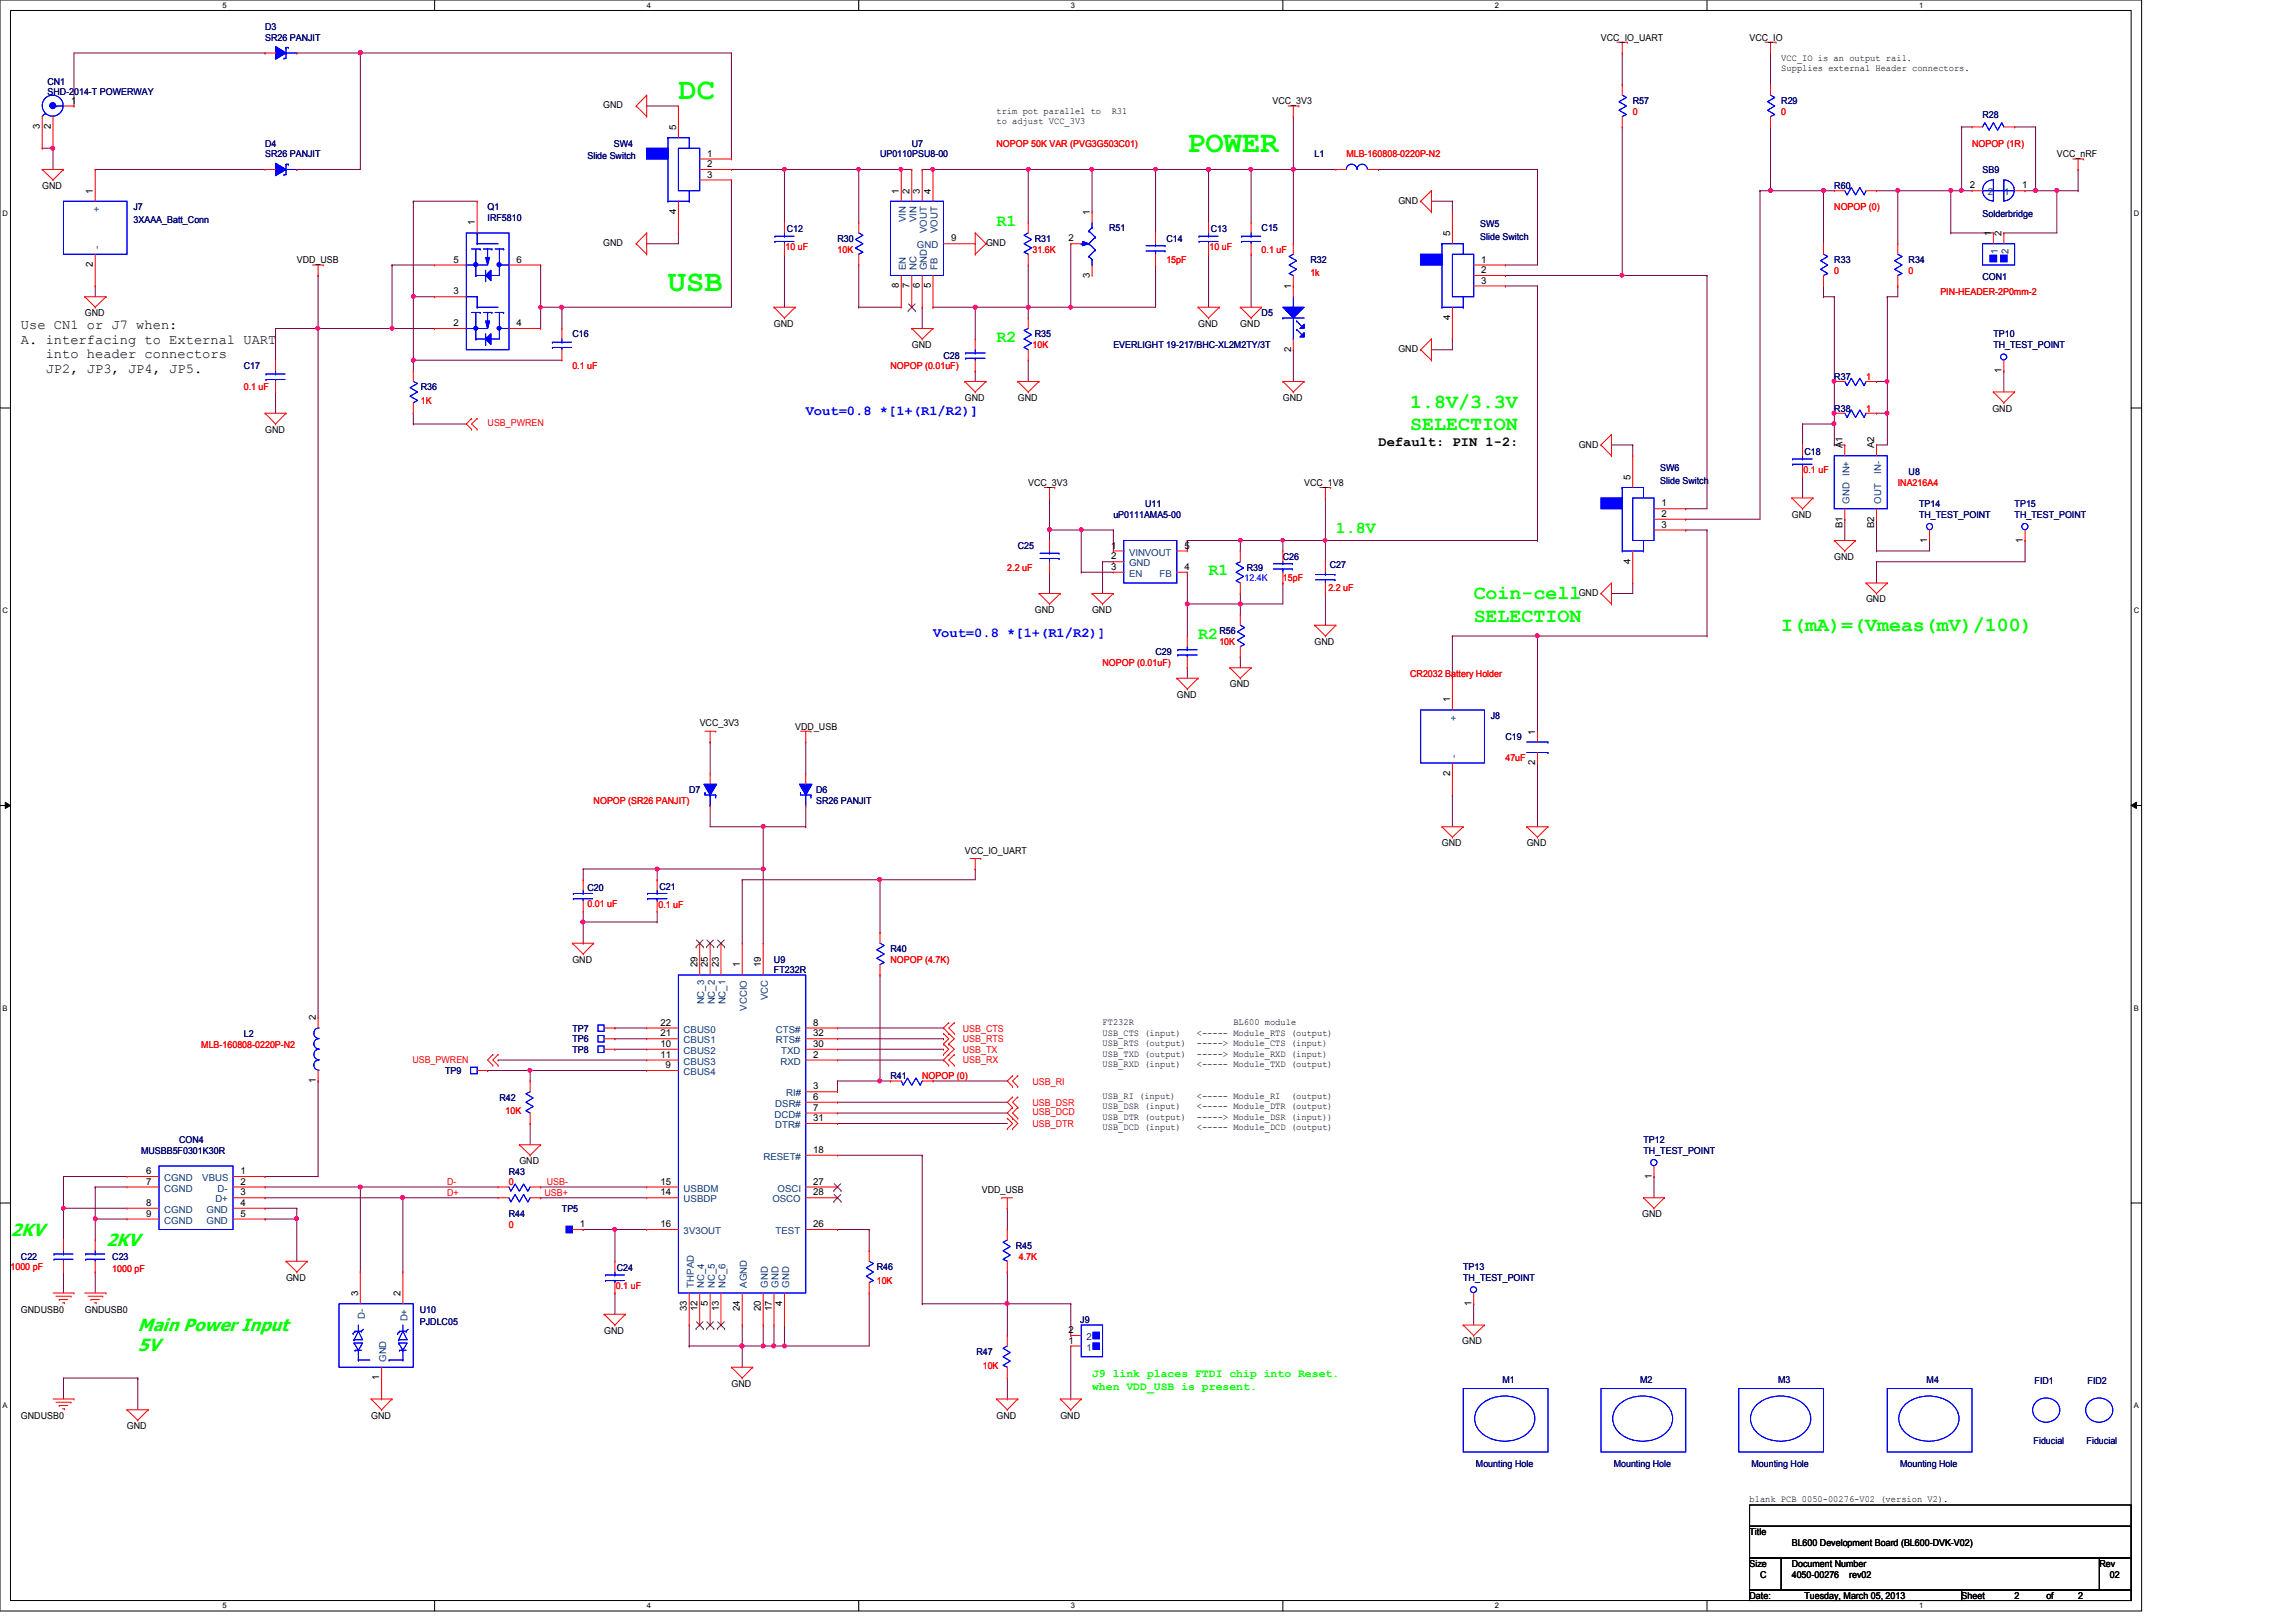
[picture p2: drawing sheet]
<svg xmlns="http://www.w3.org/2000/svg" width="297mm" height="210mm" viewBox="0 0 297 210" stroke-linecap="round" stroke-linejoin="round" font-family="sans-serif">
<defs><g id="words">
<g font-size="3.9" fill="#0f0">
<text x="87.8" y="12.9">DC</text>
<text x="153.6" y="19.7">POWER</text>
<text x="86.4" y="37.6">USB</text>
</g>
<g font-size="2.6" fill="#0f0">
<text x="182.4" y="52.8">1.8V/3.3V</text>
<text x="182.4" y="55.6">SELECTION</text>
<text x="190.6" y="77.6">Coin-cell</text>
<text x="190.6" y="80.4">SELECTION</text>
<text x="230.4" y="81.7">I(mA)=(Vmeas(mV)/100)</text>
</g>
<g font-size="2.3" fill="#0f0">
<text x="1.4" y="159.9">2KV</text>
<text x="13.7" y="161.2">2KV</text>
<text x="17.8" y="172.2">Main Power Input</text>
<text x="17.8" y="174.8">5V</text>
</g>
<g font-size="2.2" fill="#0f0">
<text x="128.9" y="29.2">R1</text>
<text x="128.9" y="44.3">R2</text>
<text x="172.8" y="69">1.8V</text>
<text x="156.3" y="74.5">R1</text>
<text x="155" y="82.7">R2</text>
</g>
<g font-size="1.8">
<text x="2.7" y="42.5">Use CN1 or J7 when:</text>
<text x="2.7" y="44.4">A. interfacing to External UART</text>
<text x="5.9" y="46.4">into header connectors</text>
<text x="5.9" y="48.3">JP2, JP3, JP4, JP5.</text>
<text x="178.3" y="57.7">Default: PIN 1-2:</text>
</g>
<g font-size="1.8" fill="#00f">
<text x="104.2" y="53.6">Vout=0.8 *[1+(R1/R2)]</text>
<text x="120.7" y="82.4">Vout=0.8 *[1+(R1/R2)]</text>
</g>
<g font-size="1.5" fill="#0f0">
<text x="141.3" y="178.1">J9 link places FTDI chip into Reset.</text>
<text x="141.3" y="179.8">when VDD_USB is present.</text>
</g>
<g font-size="1.2" fill="#000080">
<text x="34.3" y="3.9">D3</text>
<text x="34.3" y="5.2">SR26 PANJIT</text>
<text x="6.1" y="11">CN1</text>
<text x="6.1" y="12.2">SHD-2014-T POWERWAY</text>
<text x="211.2" y="13.5">R57</text>
<text x="230.4" y="13.5">R29</text>
<text x="256.5" y="15.2">R28</text>
<text x="34.3" y="19">D4</text>
<text x="34.3" y="20.3">SR26 PANJIT</text>
<text x="76" y="20.6">Slide Switch</text>
<text x="79.4" y="19">SW4</text>
<text x="113.8" y="20.3">UP0110PSU8-00</text>
<text x="117.9" y="19">U7</text>
<text x="170.1" y="20.3">L1</text>
<text x="256.5" y="22.4">SB9</text>
<text x="17.3" y="27.2">J7</text>
<text x="17.3" y="28.8">3XAAA_Batt_Conn</text>
<text x="63.1" y="27.2">Q1</text>
<text x="63.1" y="28.6">IRF5810</text>
<text x="143.5" y="29.9">R51</text>
<text x="163.2" y="29.9">C15</text>
<text x="191.5" y="29.4">SW5</text>
<text x="237.3" y="24.4">R60</text>
<text x="256.5" y="28">Solderbridge</text>
<text x="101.8" y="30.1">C12</text>
<text x="108.3" y="31.3">R30</text>
<text x="133.9" y="31.3">R31</text>
<text x="150.9" y="31.3">C14</text>
<text x="156.6" y="30.1">C13</text>
<text x="169.5" y="34">R32</text>
<text x="191.5" y="31">Slide Switch</text>
<text x="237.3" y="34">R33</text>
<text x="246.9" y="34">R34</text>
<text x="163.2" y="40.9">D5</text>
<text x="256.5" y="36.2">CON1</text>
<text x="31.5" y="47.8">C17</text>
<text x="74" y="43.6">C16</text>
<text x="122" y="46.4">C28</text>
<text x="133.9" y="43.6">R35</text>
<text x="144" y="45">EVERLIGHT 19-217/BHC-XL2M2TY/3T</text>
<text x="257.9" y="43.6">TP10</text>
<text x="257.9" y="45">TH_TEST_POINT</text>
<text x="54.4" y="50.5">R36</text>
<text x="237.3" y="53.3">R38</text>
<text x="237.3" y="49.1">R37</text>
<text x="233.4" y="58.9">C18</text>
<text x="148.1" y="65.6">U11</text>
<text x="214.8" y="60.9">SW6</text>
<text x="214.8" y="62.6">Slide Switch</text>
<text x="246.9" y="61.5">U8</text>
<text x="248.2" y="65.6">TP14</text>
<text x="260.6" y="65.6">TP15</text>
<text x="131.7" y="71.1">C25</text>
<text x="144" y="67">uP0111AMA5-00</text>
<text x="248.2" y="67">TH_TEST_POINT</text>
<text x="260.6" y="67">TH_TEST_POINT</text>
<text x="161.3" y="73.8">R39</text>
<text x="165.9" y="72.4">C26</text>
<text x="172" y="73.5">C27</text>
<text x="157.7" y="82">R56</text>
<text x="149.5" y="84.8">C29</text>
<text x="192.8" y="93">J8</text>
<text x="194.7" y="95.8">C19</text>
<text x="89.2" y="102.6">D7</text>
<text x="105.6" y="102.6">D6</text>
<text x="105.6" y="104">SR26 PANJIT</text>
<text x="76" y="115.2">C20</text>
<text x="85.3" y="115.1">C21</text>
<text x="100.1" y="124.6">U9</text>
<text x="100.1" y="125.9">FT232R</text>
<text x="115.2" y="123.2">R40</text>
<text x="31.5" y="134.2">L2</text>
<text x="74" y="133.5">TP7</text>
<text x="74" y="136.2">TP8</text>
<text x="74" y="134.9">TP6</text>
<text x="57.6" y="139">TP9</text>
<text x="64.6" y="142.4">R42</text>
<text x="115.2" y="139.7">R41</text>
<text x="18.2" y="149.3">MUSBB5F0301K30R</text>
<text x="23.2" y="147.9">CON4</text>
<text x="212.6" y="147.9">TP12</text>
<text x="212.6" y="149.3">TH_TEST_POINT</text>
<text x="65.8" y="152">R43</text>
<text x="65.8" y="157.5">R44</text>
<text x="72.7" y="156.8">TP5</text>
<text x="131.4" y="161.6">R45</text>
<text x="2.7" y="163">C22</text>
<text x="14.5" y="163">C23</text>
<text x="79.8" y="164.5">C24</text>
<text x="113.4" y="164.3">R46</text>
<text x="189.3" y="164.3">TP13</text>
<text x="189.3" y="165.7">TH_TEST_POINT</text>
<text x="54.3" y="169.8">U10</text>
<text x="54.3" y="171.5">PJDLC05</text>
<text x="139.7" y="171.2">J9</text>
<text x="126.3" y="175.3">R47</text>
<text x="194.4" y="178.9">M1</text>
<text x="212.2" y="178.9">M2</text>
<text x="230" y="178.9">M3</text>
<text x="249.2" y="178.9">M4</text>
<text x="263.2" y="179">FID1</text>
<text x="270" y="179">FID2</text>
<text x="190.9" y="189.9">Mounting Hole</text>
<text x="208.7" y="189.9">Mounting Hole</text>
<text x="226.6" y="189.9">Mounting Hole</text>
<text x="245.8" y="189.9">Mounting Hole</text>
<text x="263.1" y="186.9">Fiducial</text>
<text x="269.9" y="186.9">Fiducial</text>
</g>
<g font-size="1.2">
<text x="207.1" y="5.2">VCC_IO_UART</text>
<text x="226.3" y="5.2">VCC_IO</text>
<text x="230.4" y="7.9">VCC_IO is an output rail.</text>
<text x="230.4" y="9.2">Supplies external Header connectors.</text>
<text x="5.2" y="16.7" transform="rotate(-90 5.2 16.7)">3</text>
<text x="6.6" y="16.7" transform="rotate(-90 6.6 16.7)">2</text>
<text x="9.2" y="13.4">1</text>
<text x="78" y="14">GND</text>
<text x="87.5" y="16.8" transform="rotate(-90 87.5 16.8)">5</text>
<text x="128.9" y="14.7">trim pot parallel to</text>
<text x="128.9" y="16.1">to adjust VCC_3V3</text>
<text x="143.8" y="14.7">R31</text>
<text x="164.6" y="13.5">VCC_3V3</text>
<text x="91.5" y="20.3">1</text>
<text x="91.5" y="21.6">2</text>
<text x="91.5" y="23">3</text>
<text x="266.1" y="20.3">VCC_nRF</text>
<text x="5.5" y="24.4">GND</text>
<text x="12" y="25.1" transform="rotate(-90 12 25.1)">1</text>
<text x="61.4" y="29.2" transform="rotate(-90 61.4 29.2)">1</text>
<text x="87.5" y="27.7" transform="rotate(-90 87.5 27.7)">4</text>
<text x="116.3" y="25.1" transform="rotate(-90 116.3 25.1)">1</text>
<text x="117.6" y="25.1" transform="rotate(-90 117.6 25.1)">2</text>
<text x="119" y="25.1" transform="rotate(-90 119 25.1)">3</text>
<text x="120.4" y="25.1" transform="rotate(-90 120.4 25.1)">4</text>
<text x="141" y="27.8" transform="rotate(-90 141 27.8)">1</text>
<text x="180.9" y="26.4">GND</text>
<text x="254.8" y="24.4">2</text>
<text x="261.6" y="24.4">1</text>
<text x="12" y="34.5" transform="rotate(-90 12 34.5)">2</text>
<text x="38.4" y="34">VDD_USB</text>
<text x="58.7" y="34">5</text>
<text x="66.8" y="34">6</text>
<text x="78" y="31.8">GND</text>
<text x="123" y="31.2">9</text>
<text x="127.6" y="31.8">GND</text>
<text x="138.2" y="31.2">2</text>
<text x="141" y="35.9" transform="rotate(-90 141 35.9)">3</text>
<text x="187.6" y="30.6" transform="rotate(-90 187.6 30.6)">5</text>
<text x="191.6" y="34">1</text>
<text x="191.6" y="35.3">2</text>
<text x="257.6" y="30.6" transform="rotate(-90 257.6 30.6)">1</text>
<text x="258.9" y="30.6" transform="rotate(-90 258.9 30.6)">2</text>
<text x="11" y="40.9">GND</text>
<text x="58.7" y="38.1">3</text>
<text x="116.3" y="37.3" transform="rotate(-90 116.3 37.3)">8</text>
<text x="117.6" y="37.3" transform="rotate(-90 117.6 37.3)">7</text>
<text x="119" y="37.3" transform="rotate(-90 119 37.3)">6</text>
<text x="120.4" y="37.3" transform="rotate(-90 120.4 37.3)">5</text>
<text x="167" y="37.4" transform="rotate(-90 167 37.4)">1</text>
<text x="187.6" y="41.4" transform="rotate(-90 187.6 41.4)">4</text>
<text x="191.6" y="36.7">3</text>
<text x="58.7" y="42.2">2</text>
<text x="66.8" y="42.2">4</text>
<text x="100.1" y="42.3">GND</text>
<text x="117.9" y="45">GND</text>
<text x="155" y="42.3">GND</text>
<text x="160.4" y="42.3">GND</text>
<text x="167" y="45.5" transform="rotate(-90 167 45.5)">2</text>
<text x="180.9" y="45.6">GND</text>
<text x="124.8" y="51.9">GND</text>
<text x="131.7" y="51.9">GND</text>
<text x="165.9" y="51.9">GND</text>
<text x="257.7" y="53.3">GND</text>
<text x="258.9" y="48.3" transform="rotate(-90 258.9 48.3)">1</text>
<text x="34.3" y="56">GND</text>
<text x="204.2" y="57.9">GND</text>
<text x="238.3" y="58" transform="rotate(-90 238.3 58)">A1</text>
<text x="242.4" y="58" transform="rotate(-90 242.4 58)">A2</text>
<text x="133" y="62.9">VCC_3V3</text>
<text x="168.7" y="62.9">VCC_1V8</text>
<text x="210.9" y="62.1" transform="rotate(-90 210.9 62.1)">5</text>
<text x="214.9" y="65.5">1</text>
<text x="143.7" y="71">1</text>
<text x="153.2" y="71">5</text>
<text x="214.9" y="66.9">2</text>
<text x="214.9" y="68.3">3</text>
<text x="231.8" y="67">GND</text>
<text x="238.3" y="68.3" transform="rotate(-90 238.3 68.3)">B1</text>
<text x="242.4" y="68.3" transform="rotate(-90 242.4 68.3)">B2</text>
<text x="249.3" y="70.2" transform="rotate(-90 249.3 70.2)">1</text>
<text x="261.7" y="70.2" transform="rotate(-90 261.7 70.2)">1</text>
<text x="143.7" y="72.4">2</text>
<text x="143.7" y="73.7">3</text>
<text x="153.2" y="73.7">4</text>
<text x="204.2" y="77.1">GND</text>
<text x="210.9" y="72.9" transform="rotate(-90 210.9 72.9)">4</text>
<text x="237.3" y="72.4">GND</text>
<text x="241.4" y="77.9">GND</text>
<text x="133.9" y="79.3">GND</text>
<text x="141.3" y="79.3">GND</text>
<text x="170.1" y="83.4">GND</text>
<text x="159.1" y="88.9">GND</text>
<text x="90.5" y="94">VCC_3V3</text>
<text x="102.9" y="94.4">VDD_USB</text>
<text x="152.2" y="90.3">GND</text>
<text x="187.6" y="90.9" transform="rotate(-90 187.6 90.9)">1</text>
<text x="198.6" y="95" transform="rotate(-90 198.6 95)">1</text>
<text x="187.6" y="100.4" transform="rotate(-90 187.6 100.4)">2</text>
<text x="198.6" y="99" transform="rotate(-90 198.6 99)">2</text>
<text x="124.8" y="110.4">VCC_IO_UART</text>
<text x="186.5" y="109.5">GND</text>
<text x="197.5" y="109.5">GND</text>
<text x="74" y="124.6">GND</text>
<text x="90.2" y="125.2" transform="rotate(-90 90.2 125.2)">29</text>
<text x="91.6" y="125.2" transform="rotate(-90 91.6 125.2)">25</text>
<text x="93" y="125.2" transform="rotate(-90 93 125.2)">23</text>
<text x="95.7" y="125.2" transform="rotate(-90 95.7 125.2)">1</text>
<text x="98.4" y="125.2" transform="rotate(-90 98.4 125.2)">19</text>
<text x="40.9" y="132" transform="rotate(-90 40.9 132)">2</text>
<text x="85.4" y="136.9">11</text>
<text x="85.4" y="135.5">10</text>
<text x="85.4" y="134.1">21</text>
<text x="85.4" y="132.7">22</text>
<text x="105.2" y="135.5">30</text>
<text x="105.2" y="134.1">32</text>
<text x="105.2" y="136.9">2</text>
<text x="105.2" y="132.7">8</text>
<text x="142.6" y="132.7">FT232R</text>
<text x="142.6" y="134">USB_CTS (input)</text>
<text x="142.6" y="135.4">USB_RTS (output)</text>
<text x="142.6" y="136.7">USB_TXD (output)</text>
<text x="154.8" y="134">&lt;----- Module_RTS (output)</text>
<text x="154.8" y="135.4">-----&gt; Module_CTS (input)</text>
<text x="154.8" y="136.7">-----&gt; Module_RXD (input)</text>
<text x="159.6" y="132.7">BL600 module</text>
<text x="40.9" y="140.2" transform="rotate(-90 40.9 140.2)">1</text>
<text x="86.1" y="138.2">9</text>
<text x="105.2" y="141">3</text>
<text x="105.2" y="142.3">6</text>
<text x="105.2" y="143.7">7</text>
<text x="142.6" y="138.1">USB_RXD (input)</text>
<text x="142.6" y="142.2">USB_RI (input)</text>
<text x="142.6" y="143.5">USB_DSR (input)</text>
<text x="154.8" y="138.1">&lt;----- Module_TXD (output)</text>
<text x="154.8" y="142.2">&lt;----- Module_RI</text>
<text x="154.8" y="143.5">&lt;----- Module_DTR (output)</text>
<text x="167" y="142.2">(output)</text>
<text x="105.2" y="145.1">31</text>
<text x="105.2" y="149.2">18</text>
<text x="142.6" y="144.9">USB_DTR (output)</text>
<text x="142.6" y="146.2">USB_DCD (input)</text>
<text x="154.8" y="144.9">-----&gt; Module_DSR (input))</text>
<text x="154.8" y="146.2">&lt;----- Module_DCD (output)</text>
<text x="18.9" y="151.9">6</text>
<text x="18.9" y="153.3">7</text>
<text x="31.1" y="151.9">1</text>
<text x="31.1" y="153.3">2</text>
<text x="31.1" y="154.7">3</text>
<text x="67.2" y="150.6">GND</text>
<text x="85.4" y="153.3">15</text>
<text x="85.4" y="154.7">14</text>
<text x="105.2" y="154.7">28</text>
<text x="105.2" y="153.3">27</text>
<text x="127" y="154.3">VDD_USB</text>
<text x="213.7" y="152.5" transform="rotate(-90 213.7 152.5)">1</text>
<text x="18.9" y="156">8</text>
<text x="18.9" y="157.4">9</text>
<text x="31.1" y="156">4</text>
<text x="31.1" y="157.4">5</text>
<text x="75" y="158.8">1</text>
<text x="85.4" y="158.8">16</text>
<text x="105.2" y="158.8">26</text>
<text x="212.4" y="157.5">GND</text>
<text x="37" y="165.7">GND</text>
<text x="46.3" y="167.7" transform="rotate(-90 46.3 167.7)">3</text>
<text x="51.8" y="167.7" transform="rotate(-90 51.8 167.7)">2</text>
<text x="2.7" y="169.8">GNDUSB0</text>
<text x="11" y="169.8">GNDUSB0</text>
<text x="78.1" y="172.6">GND</text>
<text x="88.9" y="169.6" transform="rotate(-90 88.9 169.6)">33</text>
<text x="90.2" y="169.6" transform="rotate(-90 90.2 169.6)">12</text>
<text x="91.6" y="169" transform="rotate(-90 91.6 169)">5</text>
<text x="93" y="169.6" transform="rotate(-90 93 169.6)">13</text>
<text x="95.7" y="169.6" transform="rotate(-90 95.7 169.6)">24</text>
<text x="98.4" y="169.6" transform="rotate(-90 98.4 169.6)">20</text>
<text x="99.8" y="169.6" transform="rotate(-90 99.8 169.6)">17</text>
<text x="101.2" y="169" transform="rotate(-90 101.2 169)">4</text>
<text x="138.2" y="173.9">1</text>
<text x="138.2" y="172.5">2</text>
<text x="189.1" y="173.9">GND</text>
<text x="190.3" y="169" transform="rotate(-90 190.3 169)">1</text>
<text x="49.1" y="178.6" transform="rotate(-90 49.1 178.6)">1</text>
<text x="94.6" y="179.5">GND</text>
<text x="2.7" y="183.6">GNDUSB0</text>
<text x="16.4" y="184.9">GND</text>
<text x="48" y="183.6">GND</text>
<text x="128.9" y="183.6">GND</text>
<text x="137.2" y="183.6">GND</text>
<text x="226.3" y="194.4">blank PCB 0050-00276-V02 (version V2).</text>
<text x="226.3" y="198.6">Title</text>
<text x="226.3" y="202.7">Size</text>
<text x="231.8" y="202.7">Document Number</text>
<text x="231.8" y="200">BL600 Development Board (BL600-DVK-V02)</text>
<text x="271.6" y="202.7">Rev</text>
<text x="226.3" y="206.9">Date:</text>
<text x="227.7" y="204.1">C</text>
<text x="231.8" y="204.1">4050-00276</text>
<text x="233.4" y="206.9">Tuesday, March 05, 2013</text>
<text x="239.2" y="204.1">rev02</text>
<text x="253.7" y="206.9">Sheet</text>
<text x="260.6" y="206.9">2</text>
<text x="264.7" y="206.9">of</text>
<text x="268.8" y="206.9">2</text>
<text x="272.9" y="204.1">02</text>
</g>
<g font-size="1.2" fill="#f00">
<text x="211.2" y="14.9">0</text>
<text x="230.4" y="14.9">0</text>
<text x="128.9" y="19">NOPOP 50K VAR (PVG3G503C01)</text>
<text x="174.2" y="20.3">MLB-160808-0220P-N2</text>
<text x="255.1" y="19">NOPOP (1R)</text>
<text x="237.3" y="27.2">NOPOP (0)</text>
<text x="101.6" y="32.4">10 uF</text>
<text x="108.3" y="32.7">10K</text>
<text x="133.6" y="32.7">31.6K</text>
<text x="150.9" y="34">15pF</text>
<text x="156.5" y="32.4">10 uF</text>
<text x="163.2" y="32.7">0.1 uF</text>
<text x="169.5" y="35.7">1k</text>
<text x="237.3" y="35.4">0</text>
<text x="246.9" y="35.4">0</text>
<text x="251" y="38.1">PIN-HEADER-2P0mm-2</text>
<text x="74" y="47.8">0.1 uF</text>
<text x="115.2" y="47.8">NOPOP (0.01uF)</text>
<text x="133.6" y="45">10K</text>
<text x="31.5" y="50.5">0.1 uF</text>
<text x="54.4" y="52.3">1K</text>
<text x="241.4" y="53.3">1</text>
<text x="241.4" y="49.1">1</text>
<text x="63.1" y="55.2">USB_PWREN</text>
<text x="233.3" y="61.2">0.1 uF</text>
<text x="245.5" y="62.9">INA216A4</text>
<text x="130.3" y="73.8">2.2 uF</text>
<text x="165.9" y="75.2">15pF</text>
<text x="171.8" y="76.4">2.2 uF</text>
<text x="157.7" y="83.4">10K</text>
<text x="142.6" y="86.1">NOPOP (0.01uF)</text>
<text x="182.4" y="87.5">CR2032 Battery Holder</text>
<text x="194.7" y="98.5">47uF</text>
<text x="76.8" y="104">NOPOP (SR26 PANJIT)</text>
<text x="76" y="117.3">0.01 uF</text>
<text x="85.2" y="117.4">0.1 uF</text>
<text x="115.2" y="124.6">NOPOP (4.7K)</text>
<text x="26" y="135.6">MLB-160808-0220P-N2</text>
<text x="53.3" y="137.6">USB_PWREN</text>
<text x="124.5" y="133.5">USB_CTS</text>
<text x="124.5" y="137.6">USB_RX</text>
<text x="124.5" y="134.9">USB_RTS</text>
<text x="124.5" y="136.2">USB_TX</text>
<text x="119.3" y="139.7">NOPOP (0)</text>
<text x="133.6" y="140.3">USB_RI</text>
<text x="133.6" y="143.1">USB_DSR</text>
<text x="65.4" y="144.2">10K</text>
<text x="133.6" y="145.8">USB_DTR</text>
<text x="133.6" y="144.3">USB_DCD</text>
<text x="57.8" y="153.3">D-</text>
<text x="57.8" y="154.7">D+</text>
<text x="65.8" y="153.4">0</text>
<text x="70.4" y="154.7">USB+</text>
<text x="70.7" y="153.3">USB-</text>
<text x="65.8" y="158.9">0</text>
<text x="1.4" y="164.3">1000 pF</text>
<text x="14.5" y="164.6">1000 pF</text>
<text x="79.7" y="166.8">0.1 uF</text>
<text x="113.4" y="166.1">10K</text>
<text x="131.8" y="163">4.7K</text>
<text x="127.1" y="177.1">10K</text>
</g>
<g font-size="1.2" fill="#004080">
<text x="12.9" y="27.4" transform="rotate(-90 12.9 27.4)">+</text>
<text x="117.2" y="28.8" transform="rotate(-90 117.2 28.8)">VIN</text>
<text x="118.5" y="28.8" transform="rotate(-90 118.5 28.8)">VIN</text>
<text x="257.1" y="25.3">2</text>
<text x="259.2" y="25.3">1</text>
<text x="12.9" y="32.2" transform="rotate(-90 12.9 32.2)">-</text>
<text x="117.2" y="35" transform="rotate(-90 117.2 35)">EN</text>
<text x="118.5" y="35" transform="rotate(-90 118.5 35)">NC</text>
<text x="118.6" y="32.1">GND</text>
<text x="119.9" y="35" transform="rotate(-90 119.9 35)">GND</text>
<text x="119.9" y="30.2" transform="rotate(-90 119.9 30.2)">VOUT</text>
<text x="121.3" y="35" transform="rotate(-90 121.3 35)">FB</text>
<text x="121.3" y="30.2" transform="rotate(-90 121.3 30.2)">VOUT</text>
<text x="258.4" y="32.9" transform="rotate(-90 258.4 32.9)">1</text>
<text x="259.8" y="32.9" transform="rotate(-90 259.8 32.9)">2</text>
<text x="239.2" y="65.2" transform="rotate(-90 239.2 65.2)">GND IN+</text>
<text x="243.3" y="65.2" transform="rotate(-90 243.3 65.2)">OUT</text>
<text x="243.3" y="61.3" transform="rotate(-90 243.3 61.3)">IN-</text>
<text x="146" y="71.9">VINVOUT</text>
<text x="146" y="73.3">GND</text>
<text x="146" y="74.6">EN</text>
<text x="150" y="74.6">FB</text>
<text x="188.5" y="93.3" transform="rotate(-90 188.5 93.3)">+</text>
<text x="188.5" y="98" transform="rotate(-90 188.5 98)">-</text>
<text x="91.1" y="130" transform="rotate(-90 91.1 130)">NC_3</text>
<text x="92.5" y="130" transform="rotate(-90 92.5 130)">NC_2</text>
<text x="93.9" y="130" transform="rotate(-90 93.9 130)">NC_1</text>
<text x="96.6" y="130.8" transform="rotate(-90 96.6 130.8)">VCCIO</text>
<text x="99.3" y="129.5" transform="rotate(-90 99.3 129.5)">VCC</text>
<text x="88.4" y="137.8">CBUS3</text>
<text x="88.4" y="136.4">CBUS2</text>
<text x="88.4" y="135">CBUS1</text>
<text x="88.4" y="133.6">CBUS0</text>
<text x="100.4" y="135">RTS#</text>
<text x="100.4" y="133.6">CTS#</text>
<text x="101" y="137.8">RXD</text>
<text x="101" y="136.4">TXD</text>
<text x="88.4" y="139.1">CBUS4</text>
<text x="100.3" y="143.2">DSR#</text>
<text x="101.7" y="141.9">RI#</text>
<text x="100.2" y="144.6">DCD#</text>
<text x="100.3" y="146">DTR#</text>
<text x="21.3" y="152.8">CGND</text>
<text x="21.3" y="154.2">CGND</text>
<text x="26.2" y="152.8">VBUS</text>
<text x="27.9" y="155.6">D+</text>
<text x="28.2" y="154.2">D-</text>
<text x="88.4" y="154.2">USBDM</text>
<text x="88.4" y="155.6">USBDP</text>
<text x="98.8" y="150.1">RESET#</text>
<text x="99.9" y="155.6">OSCO</text>
<text x="100.6" y="154.2">OSCI</text>
<text x="21.3" y="156.9">CGND</text>
<text x="21.3" y="158.3">CGND</text>
<text x="26.7" y="156.9">GND</text>
<text x="26.7" y="158.3">GND</text>
<text x="88.4" y="159.7">3V3OUT</text>
<text x="100.3" y="159.7">TEST</text>
<text x="89.7" y="166.6" transform="rotate(-90 89.7 166.6)">THPAD</text>
<text x="91.1" y="166.6" transform="rotate(-90 91.1 166.6)">NC_4</text>
<text x="92.5" y="166.6" transform="rotate(-90 92.5 166.6)">NC_5</text>
<text x="93.9" y="166.6" transform="rotate(-90 93.9 166.6)">NC_6</text>
<text x="96.6" y="166.6" transform="rotate(-90 96.6 166.6)">AGND</text>
<text x="99.3" y="166.6" transform="rotate(-90 99.3 166.6)">GND</text>
<text x="100.7" y="166.6" transform="rotate(-90 100.7 166.6)">GND</text>
<text x="102.1" y="166.6" transform="rotate(-90 102.1 166.6)">GND</text>
<text x="47.2" y="170.7" transform="rotate(-90 47.2 170.7)">D-</text>
<text x="52.7" y="171" transform="rotate(-90 52.7 171)">D+</text>
<text x="140.5" y="173.4">2</text>
<text x="50" y="176.2" transform="rotate(-90 50 176.2)">GND</text>
<text x="140.5" y="174.8">1</text>
</g>
<text font-size="1.2" fill="#8000ff" x="161" y="75.2">12.4K</text>
<g font-size="1">
<text x="28.8" y="1">5</text>
<text x="83.7" y="1">4</text>
<text x="138.5" y="1">3</text>
<text x="193.4" y="1">2</text>
<text x="248.2" y="1">1</text>
<text x=".3" y="27.9">D</text>
<text x="276" y="27.9">D</text>
<text x=".3" y="79.4">C</text>
<text x="276" y="79.4">C</text>
<text x=".3" y="130.8">B</text>
<text x="276" y="130.8">B</text>
<text x=".3" y="182.2">A</text>
<text x="276" y="182.2">A</text>
<text x="28.8" y="208.1">5</text>
<text x="83.7" y="208.1">4</text>
<text x="138.5" y="208.1">3</text>
<text x="193.4" y="208.1">2</text>
<text x="248.2" y="208.1">1</text>
</g>
</g></defs>
<path d="M0 0h277v208.4h-277zM1.4 1.4h274.3v205.7h-274.3z" fill="none" stroke="#000" stroke-width=".13"/>
<g fill="#fff">
<path d="M28.8 .1h.5v1.1h-.5z"/>
<path d="M28.8 207.2h.5v1.1h-.5z"/>
</g>
<path d="M56.2 0v1.4M56.2 207.1v1.3" fill="none" stroke="#000" stroke-width=".13"/>
<g fill="#fff">
<path d="M83.7 .1h.5v1.1h-.5z"/>
<path d="M83.7 207.2h.5v1.1h-.5z"/>
</g>
<path d="M111.1 0v1.4M111.1 207.1v1.3" fill="none" stroke="#000" stroke-width=".13"/>
<g fill="#fff">
<path d="M138.5 .1h.6v1.1h-.6z"/>
<path d="M138.5 207.2h.6v1.1h-.6z"/>
</g>
<path d="M165.9 0v1.4M165.9 207.1v1.3" fill="none" stroke="#000" stroke-width=".13"/>
<g fill="#fff">
<path d="M193.4 .1h.5v1.1h-.5z"/>
<path d="M193.4 207.2h.5v1.1h-.5z"/>
</g>
<path d="M220.8 0v1.4M220.8 207.1v1.3" fill="none" stroke="#000" stroke-width=".13"/>
<g fill="#fff">
<path d="M248.2 .1h.6v1.1h-.6z"/>
<path d="M248.2 207.2h.6v1.1h-.6z"/>
<path d="M.3 27.1h.8v1.1h-.8z"/>
<path d="M276 27.1h.7v1.1h-.7z"/>
<path d="M.3 78.5h.8v1.1h-.8z"/>
<path d="M276 78.5h.7v1.1h-.7z"/>
</g>
<path d="M0 52.8h1.4M275.7 52.8h1.3" fill="none" stroke="#000" stroke-width=".13"/>
<g fill="#fff">
<path d="M.3 129.9h.7v1.1h-.7z"/>
<path d="M276 129.9h.6v1.1h-.6z"/>
</g>
<path d="M0 104.2h1.4M.7 103.8l.7 .4-.7 .4zM275.7 104.2l.7-.4v.8zM275.7 104.2h1.3" fill="none" stroke="#000" stroke-width=".13"/>
<path d="M.7 103.8l.7 .4-.7 .4zM275.7 104.2l.7-.4v.8z" fill="#000"/>
<g fill="#fff">
<path d="M.3 181.4h.7v1.1h-.7z"/>
<path d="M276 181.4h.6v1.1h-.6z"/>
</g>
<path d="M0 155.7h1.4M275.7 155.7h1.3" fill="none" stroke="#000" stroke-width=".13"/>
<path d="M41.1 42.5h.1M41.1 42.5v89.2" fill="none" stroke="#800040" stroke-width=".13"/>
<circle cx="41.1" cy="42.5" r=".25" fill="#f0f"/>
<circle cx="41.1" cy="42.5" r=".25" fill="none" stroke="#f0f" stroke-width=".13"/>
<path d="M5.5 19.2h.1M5.5 19.2h1.4M38.4 6.9h8.2M46.6 6.9h.1" fill="none" stroke="#800040" stroke-width=".13"/>
<circle cx="46.6" cy="6.8" r=".26" fill="#f0f"/>
<circle cx="46.6" cy="6.8" r=".26" fill="none" stroke="#f0f" stroke-width=".13"/>
<path d="M46.6 6.9h.1M46.6 6.9v15h-8.2M12.3 37h.1M12.3 21.9h.1M12.3 37v1.4M12.3 21.9h22M38.4 21.9h.1" fill="none" stroke="#800040" stroke-width=".13"/>
<circle cx="46.6" cy="6.8" r=".26" fill="#f0f"/>
<circle cx="46.6" cy="6.8" r=".26" fill="none" stroke="#f0f" stroke-width=".13"/>
<path d="M85 112.4h.1M85 112.4h13.7" fill="none" stroke="#800040" stroke-width=".13"/>
<circle cx="85" cy="112.4" r=".26" fill="#f0f"/>
<circle cx="85" cy="112.4" r=".26" fill="none" stroke="#f0f" stroke-width=".13"/>
<path d="M85 113.8h.1M85 119.3h.1M85 112.4v1.4M85 117.9v1.4M96 174.2h.1M96 174.2v2.7M130.3 168.7h.1M130.3 168.7v4.1" fill="none" stroke="#800040" stroke-width=".13"/>
<circle cx="130.3" cy="168.7" r=".26" fill="#f0f"/>
<circle cx="130.3" cy="168.7" r=".26" fill="none" stroke="#f0f" stroke-width=".13"/>
<path d="M108.3 144h.1M108.3 144h22M101.5 174.2h.1M101.5 174.2h10.9M130.3 178.3v2.7M130.3 181h.1" fill="none" stroke="#800040" stroke-width=".13"/>
<circle cx="101.5" cy="174.2" r=".26" fill="#f0f"/>
<circle cx="101.5" cy="174.2" r=".26" fill="none" stroke="#f0f" stroke-width=".13"/>
<path d="M75.4 113.8h.1M75.4 119.3h.1M75.4 112.4v1.4M75.4 117.9v1.4M112.4 167.3h.1M112.4 167.3v6.9" fill="none" stroke="#800040" stroke-width=".13"/>
<circle cx="75.4" cy="119.3" r=".26" fill="#f0f"/>
<circle cx="75.4" cy="119.3" r=".26" fill="none" stroke="#f0f" stroke-width=".13"/>
<path d="M53.5 26h.1M53.5 38.4h.1M53.5 26h8.2M53.5 38.4h2.7M69.9 39.8h.1M69.9 39.8v2.7M53.5 46.6h.1M53.5 46.6v1.4M75.4 119.3h.1M75.4 119.3h9.6" fill="none" stroke="#800040" stroke-width=".13"/>
<path d="M69.7 39.6l.2-.1 .2 .1v.3l-.2 .1-.2-.1z" fill-rule="evenodd" fill="#f0f"/>
<path d="M69.7 39.6l.2-.1 .2 .1v.3l-.2 .1-.2-.1z" fill="none" stroke="#f0f" stroke-width=".13"/>
<path d="M53.5 26h.1M53.5 26v12.4M72.7 39.8h.1M72.7 39.8h21.9M41.1 42.5h.1M41.1 42.5h9.6" fill="none" stroke="#800040" stroke-width=".13"/>
<circle cx="72.6" cy="39.8" r=".26" fill="#f0f"/>
<circle cx="72.6" cy="39.8" r=".26" fill="none" stroke="#f0f" stroke-width=".13"/>
<path d="M50.7 34.3h.1M50.7 34.3h5.5M50.7 34.3v8.2M50.7 42.5h.1M50.7 42.5h5.5" fill="none" stroke="#800040" stroke-width=".13"/>
<circle cx="50.7" cy="42.5" r=".25" fill="#f0f"/>
<circle cx="50.7" cy="42.5" r=".25" fill="none" stroke="#f0f" stroke-width=".13"/>
<path d="M69.9 34.3h.1M69.9 39.8h.1M69.9 34.3v5.5M69.9 39.8h2.8M72.7 39.8h.1M72.7 39.8v2.7M53.5 46.6h.1M53.5 46.6h19.2" fill="none" stroke="#800040" stroke-width=".13"/>
<circle cx="53.5" cy="46.6" r=".26" fill="#f0f"/>
<circle cx="53.5" cy="46.6" r=".26" fill="none" stroke="#f0f" stroke-width=".13"/>
<path d="M53.5 38.4h.1M53.5 38.4v8.2" fill="none" stroke="#800040" stroke-width=".13"/>
<circle cx="53.5" cy="38.4" r=".26" fill="#f0f"/>
<circle cx="53.5" cy="38.4" r=".26" fill="none" stroke="#f0f" stroke-width=".13"/>
<g fill="none" stroke="#800040" stroke-width=".13">
<path d="M41.1 35.6h.1M41.1 35.6v6.9h-5.5M35.6 50.7h.1M35.6 42.5h.1M35.6 42.5v4.1M35.6 50.7v2.8M53.5 53.5h.1M53.5 54.9h.1M53.5 53.5v1.4M53.5 54.9h6.8M75.4 112.4h.1M75.4 112.4h9.6"/>
<path d="M112.4 159.1v2.7M130.3 156.3h.1M130.3 156.3v2.8M96 174.2h.1M96 171.4v2.8M112.4 161.8h.1M130.3 164.6h.1M130.3 164.6v4.1"/>
</g>
<circle cx="96" cy="174.2" r=".26" fill="#f0f"/>
<circle cx="96" cy="174.2" r=".26" fill="none" stroke="#f0f" stroke-width=".13"/>
<path d="M98.7 174.2h.1M98.7 171.4v2.8" fill="none" stroke="#800040" stroke-width=".13"/>
<circle cx="98.7" cy="174.2" r=".26" fill="#f0f"/>
<circle cx="98.7" cy="174.2" r=".26" fill="none" stroke="#f0f" stroke-width=".13"/>
<path d="M96 174.2h.1M96 174.2h2.7" fill="none" stroke="#800040" stroke-width=".13"/>
<circle cx="96" cy="174.2" r=".26" fill="#f0f"/>
<circle cx="96" cy="174.2" r=".26" fill="none" stroke="#f0f" stroke-width=".13"/>
<path d="M100.1 174.2h.1M100.1 171.4v2.8" fill="none" stroke="#800040" stroke-width=".13"/>
<circle cx="100.1" cy="174.2" r=".26" fill="#f0f"/>
<circle cx="100.1" cy="174.2" r=".26" fill="none" stroke="#f0f" stroke-width=".13"/>
<g fill="none" stroke="#800040" stroke-width=".13">
<path d="M63.1 138.5h.1M63.1 138.5h20.6M64.4 137.2h.1M64.4 137.2h19.3M68.6 138.5h.1M68.6 138.5v1.4M108.3 137.2h13.7M108.3 135.8h13.7M108.3 134.4h13.7M108.3 133h13.7M113.8 139.9h1.4M115.2 139.9h.1"/>
<path d="M120.7 139.9h.1M120.7 139.9h9.6M122 135.8h.1M122 134.4h.1M122 133h.1M122 137.2h.1M68.6 145.4h.1M68.6 145.4v2.7M108.3 142.6h.1M108.3 145.4h.1M108.3 149.5h11M108.3 142.6h22"/>
<path d="M108.3 145.4h22M119.3 149.5h.1M119.3 149.5v19.2M89.2 174.2h.1M89.2 174.2h6.8M89.2 171.4v2.8M98.7 174.2h.1M98.7 174.2h2.8M100.1 174.2h.1M101.5 174.2h.1M101.5 171.4v2.8M119.3 168.7h.1"/>
<path d="M119.3 168.7h11M130.3 168.7h.1"/>
</g>
<circle cx="68.5" cy="138.5" r=".25" fill="#f0f"/>
<circle cx="68.5" cy="138.5" r=".25" fill="none" stroke="#f0f" stroke-width=".13"/>
<g fill="none" stroke="#800040" stroke-width=".13">
<path d="M8.2 156.3h.1M8.2 156.3h8.2M8.2 156.3v4.1M12.3 153.6h.1M12.3 153.6h4.1M34.3 155h.1M34.3 155h17.8M52.1 155h.1M52.1 155v9.6M69.9 153.6h.1M69.9 155h.1M69.9 155h13.8"/>
<path d="M69.9 153.6h13.8M12.3 164.6h.1M12.3 164.6v2.7"/>
</g>
<path d="M8 156.1h.2l.2 .1-.1 .3-.1 .1-.2-.1z" fill-rule="evenodd" fill="#f0f"/>
<path d="M8 156.1h.2l.2 .1-.1 .3-.1 .1-.2-.1z" fill="none" stroke="#f0f" stroke-width=".13"/>
<path d="M8.2 152.2h.1M8.2 152.2h8.2M12.3 157.7h.1M12.3 157.7h4.1" fill="none" stroke="#800040" stroke-width=".13"/>
<circle cx="12.3" cy="157.7" r=".26" fill="#f0f"/>
<circle cx="12.3" cy="157.7" r=".26" fill="none" stroke="#f0f" stroke-width=".13"/>
<path d="M8.2 152.2h.1M8.2 152.2v4.1M12.3 157.7h.1M12.3 153.6h.1M12.3 153.6v6.8M46.6 153.6h.1M46.6 153.6h17.8M52.1 155h.1M52.1 155h12.3M8.2 164.6h.1M8.2 164.6v2.7" fill="none" stroke="#800040" stroke-width=".13"/>
<circle cx="52.1" cy="154.9" r=".26" fill="#f0f"/>
<circle cx="52.1" cy="154.9" r=".26" fill="none" stroke="#f0f" stroke-width=".13"/>
<path d="M34.3 156.3h.1M34.3 156.3h4.1M38.4 157.7h.1M38.4 157.7v5.5" fill="none" stroke="#800040" stroke-width=".13"/>
<circle cx="38.4" cy="157.7" r=".26" fill="#f0f"/>
<circle cx="38.4" cy="157.7" r=".26" fill="none" stroke="#f0f" stroke-width=".13"/>
<path d="M34.3 152.2h.1M34.3 152.2h6.8M46.6 153.6h.1M46.6 153.6v11" fill="none" stroke="#800040" stroke-width=".13"/>
<circle cx="46.6" cy="153.6" r=".26" fill="#f0f"/>
<circle cx="46.6" cy="153.6" r=".26" fill="none" stroke="#f0f" stroke-width=".13"/>
<g fill="none" stroke="#800040" stroke-width=".13">
<path d="M104.2 96h.1M104.2 96v4.1M41.1 139.9h.1M41.1 139.9v12.3M79.5 133h.1M79.5 134.4h.1M79.5 135.8h.1M79.5 133h4.2M79.5 134.4h4.2M79.5 135.8h4.2M113.8 126.2h.1M113.8 126.2v13.7"/>
<path d="M34.3 153.6h.1M34.3 157.7h.1M34.3 153.6h12.3M38.4 156.3h.1M38.4 156.3v1.4h-4.1"/>
</g>
<circle cx="113.8" cy="139.9" r=".26" fill="#f0f"/>
<circle cx="113.8" cy="139.9" r=".26" fill="none" stroke="#f0f" stroke-width=".13"/>
<path d="M98.7 112.4h.1M98.7 112.4v9.6" fill="none" stroke="#800040" stroke-width=".13"/>
<circle cx="98.7" cy="112.4" r=".26" fill="#f0f"/>
<circle cx="98.7" cy="112.4" r=".26" fill="none" stroke="#f0f" stroke-width=".13"/>
<path d="M96 113.8h.1M96 113.8v8.2M96 113.8h17.8M113.8 113.8h.1" fill="none" stroke="#800040" stroke-width=".13"/>
<circle cx="113.8" cy="113.8" r=".26" fill="#f0f"/>
<circle cx="113.8" cy="113.8" r=".26" fill="none" stroke="#f0f" stroke-width=".13"/>
<path d="M75.4 119.3v2.7M98.7 107h.1M98.7 107v5.4M75.4 122h.1M108.3 139.9h.1M108.3 139.9v1.4M108.3 139.9h5.5M113.8 139.9h.1" fill="none" stroke="#800040" stroke-width=".13"/>
<circle cx="98.7" cy="106.9" r=".26" fill="#f0f"/>
<circle cx="98.7" cy="106.9" r=".26" fill="none" stroke="#f0f" stroke-width=".13"/>
<path d="M6.9 19.2h.1M6.9 19.2v2.7" fill="none" stroke="#800040" stroke-width=".13"/>
<circle cx="6.8" cy="19.2" r=".26" fill="#f0f"/>
<circle cx="6.8" cy="19.2" r=".26" fill="none" stroke="#f0f" stroke-width=".13"/>
<g fill="none" stroke="#800040" stroke-width=".13">
<path d="M252.3 24.7h.1M252.3 30.1h.1M252.3 24.7h1.4M252.3 30.1h5.6M252.3 24.7v5.4M263.3 24.7h.1M263.3 24.7h2.8M187.9 82.3h.1M187.9 82.3h11M198.9 82.3h.1M198.9 98.7h.1M198.9 82.3v12.3"/>
<path d="M198.9 98.7v8.3"/>
</g>
<circle cx="252.3" cy="24.6" r=".26" fill="#f0f"/>
<circle cx="252.3" cy="24.6" r=".26" fill="none" stroke="#f0f" stroke-width=".13"/>
<path d="M259.2 30.1h.1M266.1 24.7h.1M266.1 24.7v5.4h-6.9" fill="none" stroke="#800040" stroke-width=".13"/>
<circle cx="266.1" cy="24.6" r=".26" fill="#f0f"/>
<circle cx="266.1" cy="24.6" r=".26" fill="none" stroke="#f0f" stroke-width=".13"/>
<path d="M253.7 16.4h.1M253.7 16.4v8.3" fill="none" stroke="#800040" stroke-width=".13"/>
<circle cx="253.7" cy="24.6" r=".26" fill="#f0f"/>
<circle cx="253.7" cy="24.6" r=".26" fill="none" stroke="#f0f" stroke-width=".13"/>
<path d="M253.7 16.4h.1M253.7 16.4h1.4M260.6 16.4h.1M260.6 16.4h2.7M263.3 16.4h.1M263.3 16.4v8.3" fill="none" stroke="#800040" stroke-width=".13"/>
<circle cx="263.3" cy="24.6" r=".26" fill="#f0f"/>
<circle cx="263.3" cy="24.6" r=".26" fill="none" stroke="#f0f" stroke-width=".13"/>
<path d="M167.3 21.9h.1M167.3 21.9h5.5M262 24.7h.1M262 24.7h1.3M268.8 21.9h.1M268.8 21.9v2.8" fill="none" stroke="#800040" stroke-width=".13"/>
<circle cx="167.3" cy="21.9" r=".25" fill="#f0f"/>
<circle cx="167.3" cy="21.9" r=".25" fill="none" stroke="#f0f" stroke-width=".13"/>
<path d="M141.3 21.9h.1M141.3 21.9h8.2M167.3 21.9h.1M167.3 21.9v9.6M167.3 45.3h.1M167.3 45.3v4.1" fill="none" stroke="#800040" stroke-width=".13"/>
<circle cx="141.2" cy="21.9" r=".25" fill="#f0f"/>
<circle cx="141.2" cy="21.9" r=".25" fill="none" stroke="#f0f" stroke-width=".13"/>
<path d="M116.6 21.9h.1M116.6 21.9h1.3" fill="none" stroke="#800040" stroke-width=".13"/>
<circle cx="116.5" cy="21.9" r=".25" fill="#f0f"/>
<circle cx="116.5" cy="21.9" r=".25" fill="none" stroke="#f0f" stroke-width=".13"/>
<path d="M111.1 21.9h.1M111.1 21.9h5.5" fill="none" stroke="#800040" stroke-width=".13"/>
<path d="M110.9 21.7h.3l.1 .2-.1 .2h-.2h-.1z" fill-rule="evenodd" fill="#f0f"/>
<path d="M110.9 21.7h.3l.1 .2-.1 .2h-.2h-.1z" fill="none" stroke="#f0f" stroke-width=".13"/>
<g fill="none" stroke="#800040" stroke-width=".13">
<path d="M101.5 32.9h.1M101.5 32.9v6.9M111.1 21.9h.1M111.1 34.3h.1M111.1 39.8h.1M111.1 21.9v6.9M111.1 34.3v5.5M111.1 39.8h5.5M119.3 39.8h.1M119.3 21.9h.1M119.3 39.8v2.7M119.3 21.9h1.4"/>
<path d="M126.2 39.8h.1M126.2 39.8h6.8M133 39.8h.1M133 21.9h.1M133 21.9v6.9M133 39.8v1.3M156.3 21.9h.1M156.3 21.9h5.5M133 46.6h.1M133 46.6v2.8"/>
</g>
<circle cx="156.3" cy="21.9" r=".25" fill="#f0f"/>
<circle cx="156.3" cy="21.9" r=".25" fill="none" stroke="#f0f" stroke-width=".13"/>
<path d="M149.5 21.9h.1M149.5 21.9v8.2" fill="none" stroke="#800040" stroke-width=".13"/>
<circle cx="149.5" cy="21.9" r=".25" fill="#f0f"/>
<circle cx="149.5" cy="21.9" r=".25" fill="none" stroke="#f0f" stroke-width=".13"/>
<path d="M138.5 39.8h.1M149.5 21.9h.1M149.5 34.3h.1M149.5 21.9h6.8M149.5 34.3v5.5h-11" fill="none" stroke="#800040" stroke-width=".13"/>
<path d="M138.3 39.6l.2-.1 .2 .1-.1 .3-.1 .1-.2-.1z" fill-rule="evenodd" fill="#f0f"/>
<path d="M138.3 39.6l.2-.1 .2 .1-.1 .3-.1 .1-.2-.1z" fill="none" stroke="#f0f" stroke-width=".13"/>
<path d="M156.3 32.9h.1M156.3 21.9h.1M156.3 21.9v6.9M156.3 32.9v6.9" fill="none" stroke="#800040" stroke-width=".13"/>
<circle cx="156.3" cy="21.9" r=".25" fill="#f0f"/>
<circle cx="156.3" cy="21.9" r=".25" fill="none" stroke="#f0f" stroke-width=".13"/>
<path d="M161.8 32.9h.1M161.8 21.9h.1M161.8 21.9v6.9M161.8 32.9v6.9M161.8 21.9h5.5" fill="none" stroke="#800040" stroke-width=".13"/>
<circle cx="167.3" cy="21.9" r=".25" fill="#f0f"/>
<circle cx="167.3" cy="21.9" r=".25" fill="none" stroke="#f0f" stroke-width=".13"/>
<circle cx="161.8" cy="21.9" r=".25" fill="#f0f"/>
<circle cx="161.8" cy="21.9" r=".25" fill="none" stroke="#f0f" stroke-width=".13"/>
<g fill="none" stroke="#800040" stroke-width=".13">
<path d="M83.7 31.5h.1M87.8 30.1h.1M87.8 30.1v1.4h-4.1M133 34.3h.1M133 34.3v5.5M79.5 159.1h.1M79.5 159.1v4.1M108.3 159.1h4.1M112.4 159.1h.1M8.2 178.3h.1M8.2 178.3v2.7M8.2 178.3h9.6"/>
<path d="M17.8 178.3h.1M17.8 178.3v4.1"/>
</g>
<circle cx="79.5" cy="159.1" r=".25" fill="#f0f"/>
<circle cx="79.5" cy="159.1" r=".25" fill="none" stroke="#f0f" stroke-width=".13"/>
<path d="M94.6 6.9h.1M94.6 6.9v13.7M120.7 21.9h.1M120.7 21.9h12.3M113.8 113.8v6.9M113.8 120.7h.1M75.4 159.1h.1M75.4 159.1h8.3M79.5 159.1h.1M79.5 167.3h.1M79.5 167.3v2.8" fill="none" stroke="#800040" stroke-width=".13"/>
<circle cx="120.7" cy="21.9" r=".25" fill="#f0f"/>
<circle cx="120.7" cy="21.9" r=".25" fill="none" stroke="#f0f" stroke-width=".13"/>
<path d="M101.5 21.9h.1M101.5 21.9h9.6" fill="none" stroke="#800040" stroke-width=".13"/>
<circle cx="101.5" cy="21.9" r=".25" fill="#f0f"/>
<circle cx="101.5" cy="21.9" r=".25" fill="none" stroke="#f0f" stroke-width=".13"/>
<path d="M46.6 6.9h.1M46.6 6.9h48M101.5 21.9h.1M101.5 21.9v6.9" fill="none" stroke="#800040" stroke-width=".13"/>
<circle cx="46.6" cy="6.8" r=".26" fill="#f0f"/>
<circle cx="46.6" cy="6.8" r=".26" fill="none" stroke="#f0f" stroke-width=".13"/>
<path d="M83.7 13.7h.1M83.7 13.7h4.1M244.1 53.5h.1M244.1 53.5v4.1" fill="none" stroke="#800040" stroke-width=".13"/>
<circle cx="244.1" cy="53.5" r=".26" fill="#f0f"/>
<circle cx="244.1" cy="53.5" r=".26" fill="none" stroke="#f0f" stroke-width=".13"/>
<path d="M237.3 49.4h.1M237.3 49.4v4.1" fill="none" stroke="#800040" stroke-width=".13"/>
<circle cx="237.2" cy="49.3" r=".25" fill="#f0f"/>
<circle cx="237.2" cy="49.3" r=".25" fill="none" stroke="#f0f" stroke-width=".13"/>
<path d="M237.3 53.5h.1M237.3 53.5v1.4" fill="none" stroke="#800040" stroke-width=".13"/>
<circle cx="237.2" cy="54.8" r=".26" fill="#f0f"/>
<circle cx="237.2" cy="54.8" r=".26" fill="none" stroke="#f0f" stroke-width=".13"/>
<circle cx="237.2" cy="53.5" r=".26" fill="#f0f"/>
<circle cx="237.2" cy="53.5" r=".26" fill="none" stroke="#f0f" stroke-width=".13"/>
<g fill="none" stroke="#800040" stroke-width=".13">
<path d="M9.6 13.7h.1M34.3 6.9h.1M34.3 6.9h-24.7v6.8M167.3 15.1h.1M167.3 15.1v6.8M94.6 23.3h.1M94.6 23.3v16.5M235.9 38.4h.1M235.9 37h.1M235.9 38.4h1.4M235.9 37v1.4M237.3 38.4h.1"/>
<path d="M237.3 38.4v11M244.1 38.4h.1M244.1 38.4v15.1M245.5 37h.1M245.5 37v1.4h-1.4M233.2 54.9h.1M233.2 54.9v2.7M233.2 54.9h4.1M237.3 57.6h.1M237.3 54.9h.1M237.3 57.6h1.3M237.3 54.9v2.7"/>
<path d="M244.1 49.4h.1M233.2 61.7h.1M233.2 61.7v2.7M238.6 67.2h.1M238.6 67.2v2.7M242.7 71.3h.1M242.7 67.2h.1M242.7 72.7h.1M242.7 71.3h6.9M242.7 67.2v4.1M242.7 72.7v2.7M242.7 72.7h19.3"/>
</g>
<circle cx="244.1" cy="49.3" r=".25" fill="#f0f"/>
<circle cx="244.1" cy="49.3" r=".25" fill="none" stroke="#f0f" stroke-width=".13"/>
<path d="M235.9 24.7h.1M235.9 24.7v6.8M242.7 49.4h.1M242.7 53.5h.1M242.7 57.6h.1M242.7 49.4h1.4M242.7 53.5h1.4M242.7 57.6h1.4M214 152.2h.1M214 152.2v2.8M190.6 168.7h.1M190.6 168.7v2.7" fill="none" stroke="#800040" stroke-width=".13"/>
<circle cx="235.9" cy="24.6" r=".26" fill="#f0f"/>
<circle cx="235.9" cy="24.6" r=".26" fill="none" stroke="#f0f" stroke-width=".13"/>
<path d="M229 24.7h.1M229 24.7h6.9" fill="none" stroke="#800040" stroke-width=".13"/>
<circle cx="229" cy="24.6" r=".26" fill="#f0f"/>
<circle cx="229" cy="24.6" r=".26" fill="none" stroke="#f0f" stroke-width=".13"/>
<path d="M245.5 24.7h.1M245.5 24.7v6.8" fill="none" stroke="#800040" stroke-width=".13"/>
<circle cx="245.5" cy="24.6" r=".26" fill="#f0f"/>
<circle cx="245.5" cy="24.6" r=".26" fill="none" stroke="#f0f" stroke-width=".13"/>
<g fill="none" stroke="#800040" stroke-width=".13">
<path d="M133 21.9h.1M133 21.9h8.3M141.3 21.9h.1M141.3 21.9v5.5M235.9 24.7h.1M235.9 24.7h1.4M242.7 24.7h.1M242.7 24.7h2.8M130.3 168.7h8.2M138.5 168.7h.1M138.5 172.8h.1M138.5 168.7v4.1"/>
<path d="M138.5 174.2v6.8M138.5 181h.1"/>
</g>
<circle cx="133" cy="21.9" r=".25" fill="#f0f"/>
<circle cx="133" cy="21.9" r=".25" fill="none" stroke="#f0f" stroke-width=".13"/>
<path d="M133 39.8h.1M138.5 31.5h.1M138.5 31.5v8.3h-5.5" fill="none" stroke="#800040" stroke-width=".13"/>
<circle cx="133" cy="39.8" r=".26" fill="#f0f"/>
<circle cx="133" cy="39.8" r=".26" fill="none" stroke="#f0f" stroke-width=".13"/>
<g fill="none" stroke="#800040" stroke-width=".13">
<path d="M229 6.9h.1M229 6.9v4.1M178.3 21.9h.1M178.3 21.9h20.6M187.9 26h.1M187.9 26v1.4M194.7 34.3h.1M194.7 37h.1M194.7 37h4.2M198.9 21.9h.1M198.9 21.9v12.4h-4.2M209.8 35.6h.1"/>
<path d="M209.8 35.6h11M185.2 45.3h.1M185.2 45.3h2.7M153.6 69.9h.1M153.6 74h.1M153.6 69.9v1.4M153.6 74v4.1M153.6 69.9h6.8M160.4 78.1h.1M160.4 69.9h.1M160.4 69.9v1.4M160.4 78.1v1.4"/>
<path d="M160.4 78.1h5.5M91.9 96h.1M91.9 96v4.1M160.4 85h.1M160.4 85v1.4M187.9 82.3h.1M187.9 82.3v5.5M91.9 104.2h.1M91.9 104.2v2.8h12.3M98.7 107h.1M104.2 107h.1M104.2 104.2h.1"/>
<path d="M104.2 104.2v2.8M113.8 113.8h.1M126.2 112.4h.1M126.2 112.4v1.4h-12.4M187.9 102.9h.1M187.9 102.9v4.1"/>
</g>
<circle cx="160.4" cy="78.1" r=".26" fill="#f0f"/>
<circle cx="160.4" cy="78.1" r=".26" fill="none" stroke="#f0f" stroke-width=".13"/>
<path d="M165.9 69.9h.1M165.9 69.9v1.4" fill="none" stroke="#800040" stroke-width=".13"/>
<path d="M165.8 69.7h.3l.1 .2-.1 .2h-.2h-.1z" fill-rule="evenodd" fill="#f0f"/>
<path d="M165.8 69.7h.3l.1 .2-.1 .2h-.2h-.1z" fill="none" stroke="#f0f" stroke-width=".13"/>
<path d="M160.4 69.9h.1M160.4 69.9h5.5" fill="none" stroke="#800040" stroke-width=".13"/>
<circle cx="160.4" cy="69.9" r=".25" fill="#f0f"/>
<circle cx="160.4" cy="69.9" r=".25" fill="none" stroke="#f0f" stroke-width=".13"/>
<path d="M135.8 68.6h.1M135.8 68.6v1.3M165.9 75.4h.1M165.9 75.4v2.7" fill="none" stroke="#800040" stroke-width=".13"/>
<circle cx="135.8" cy="68.5" r=".26" fill="#f0f"/>
<circle cx="135.8" cy="68.5" r=".26" fill="none" stroke="#f0f" stroke-width=".13"/>
<path d="M135.8 64.4h.1M135.8 64.4v4.2M139.9 68.6h.1M139.9 74h.1M139.9 68.6h4.1M139.9 74h4.1M139.9 68.6v5.4M144 68.6h.1M144 68.6v2.7M153.6 78.1h.1M160.4 76.8h.1M160.4 76.8v1.3h-6.8" fill="none" stroke="#800040" stroke-width=".13"/>
<circle cx="139.9" cy="68.5" r=".26" fill="#f0f"/>
<circle cx="139.9" cy="68.5" r=".26" fill="none" stroke="#f0f" stroke-width=".13"/>
<path d="M135.8 68.6h.1M135.8 74h.1M135.8 68.6h4.1M135.8 74v2.8M142.6 72.7h.1M142.6 72.7h1.4M142.6 72.7v4.1M165.9 69.9h.1M165.9 69.9h5.5M171.4 69.9h.1M171.4 69.9v2.8" fill="none" stroke="#800040" stroke-width=".13"/>
<circle cx="171.4" cy="69.9" r=".25" fill="#f0f"/>
<circle cx="171.4" cy="69.9" r=".25" fill="none" stroke="#f0f" stroke-width=".13"/>
<g fill="none" stroke="#800040" stroke-width=".13">
<path d="M198.9 37h.1M198.9 37v32.9M245.5 24.7h6.8M252.3 24.7h.1M266.1 24.7h2.7M268.8 24.7h.1M211.2 57.6h.1M211.2 57.6v1.4M171.4 64.4h.1M171.4 76.8h.1M171.4 64.4v5.5h27.5M171.4 76.8v4.1"/>
<path d="M198.9 69.9h.1M198.9 82.3h21.9M220.8 82.3h.1"/>
</g>
<circle cx="198.8" cy="82.3" r=".26" fill="#f0f"/>
<circle cx="198.8" cy="82.3" r=".26" fill="none" stroke="#f0f" stroke-width=".13"/>
<g fill="none" stroke="#800040" stroke-width=".13">
<path d="M209.8 11h.1M209.8 6.9v4.1M209.8 16.4v19.2M194.7 35.6h.1M194.7 35.6h15.1M209.8 35.6h.1M220.8 35.6h.1M220.8 35.6v30.2h-2.7M227.7 24.7h.1M227.7 24.7v42.5h-9.6M218.1 68.6h.1M218.1 65.8h.1"/>
<path d="M218.1 67.2h.1M218.1 68.6h2.7M220.8 68.6h.1M220.8 68.6v13.7"/>
</g>
<circle cx="209.8" cy="35.6" r=".25" fill="#f0f"/>
<circle cx="209.8" cy="35.6" r=".25" fill="none" stroke="#f0f" stroke-width=".13"/>
<g fill="none" stroke="#800040" stroke-width=".13">
<path d="M229 16.4h.1M229 16.4v8.3h-1.3M94.6 21.9h6.9M101.5 21.9h.1M126.2 39.8h.1M126.2 39.8v4.1M185.2 26h.1M185.2 26h2.7M227.7 24.7h.1M187.9 43.9h.1M187.9 43.9v1.4M208.4 57.6h.1"/>
<path d="M208.4 57.6h2.8M259.2 48h.1M259.2 48v2.7M208.4 76.8h.1M211.2 75.4h.1M211.2 75.4v1.4h-2.8"/>
</g>
<circle cx="126.2" cy="39.8" r=".26" fill="#f0f"/>
<circle cx="126.2" cy="39.8" r=".26" fill="none" stroke="#f0f" stroke-width=".13"/>
<path d="M120.7 39.8h.1M120.7 39.8h5.5M126.2 48h.1M126.2 48v1.4M153.6 78.1h.1M153.6 78.1v4.2M153.6 86.4h.1M153.6 86.4v1.4" fill="none" stroke="#800040" stroke-width=".13"/>
<circle cx="153.6" cy="78.1" r=".26" fill="#f0f"/>
<circle cx="153.6" cy="78.1" r=".26" fill="none" stroke="#f0f" stroke-width=".13"/>
<path d="M253.7 24.7h.1M253.7 24.7h1.4M249.6 69.9h.1M249.6 69.9v1.4M262 69.9h.1M262 69.9v2.8" fill="none" stroke="#800040" stroke-width=".13"/>
<g fill="none" stroke="#f00" stroke-width=".13">
<path d="M82.3 13.7h.1M82.3 13.7l1.4 1.4M83.7 15.1h.1M83.7 12.3h.1M83.7 12.3v2.8M83.7 12.3l-1.4 1.4M166.6 13.7h1.4M167.3 15.1h.1M167.3 13.7v1.4M168 13.7h.1M209.2 5.5h1.3M209.8 6.9h.1"/>
<path d="M209.8 5.5v1.4M210.5 5.5h.1M228.3 5.5h1.4M229 6.9h.1M229 5.5v1.4M229.7 5.5h.1M5.5 21.9h.1M5.5 21.9h2.7M5.5 21.9l1.4 1.4M6.9 23.3h.1M8.2 21.9h.1M8.2 21.9l-1.3 1.4"/>
<path d="M11 38.4h.1M11 38.4h2.7M11 38.4l1.3 1.4M12.3 39.8h.1M13.7 38.4h.1M13.7 38.4l-1.4 1.4M40.4 34.3h1.4M41.1 35.6h.1M41.1 34.3v1.3M41.8 34.3h.1M82.3 31.5h.1M82.3 31.5l1.4 1.4"/>
<path d="M83.7 32.9h.1M83.7 30.1h.1M83.7 30.1v2.8M83.7 30.1l-1.4 1.4M100.1 39.8h.1M100.1 39.8h2.8M100.1 39.8l1.4 1.3M102.9 39.8h.1M102.9 39.8l-1.4 1.3M126.2 32.9h.1M126.2 30.1h.1M126.2 30.1v2.8"/>
<path d="M126.2 30.1l1.4 1.4M127.6 31.5h.1M127.6 31.5l-1.4 1.4M155 39.8h.1M155 39.8h2.7M155 39.8l1.3 1.3M157.7 39.8h.1M157.7 39.8l-1.4 1.3M160.4 39.8h.1M160.4 39.8h2.8M160.4 39.8l1.4 1.3M163.2 39.8h.1"/>
<path d="M163.2 39.8l-1.4 1.3M183.8 26h.1M183.8 26l1.4 1.4M185.2 24.7h.1M185.2 27.4h.1M185.2 24.7v2.7M185.2 24.7l-1.4 1.3M268.1 20.6h1.4M268.8 21.9h.1M268.8 20.6v1.3M269.5 20.6h.1M34.3 53.5h.1"/>
<path d="M34.3 53.5h2.7M34.3 53.5l1.3 1.4M35.6 54.9h.1M37 53.5h.1M37 53.5l-1.4 1.4M61 54.1h.1M61 55.5h.1M61 54.1l-.7 .8 .7 .6M61.7 55.5h.1M61.7 54.1h.1M61.7 54.1l-.7 .8 .7 .6M101.5 41.1h.1"/>
<path d="M117.9 42.5h.1M117.9 42.5h2.8M117.9 42.5l1.4 1.4M119.3 43.9h.1M120.7 42.5h.1M120.7 42.5l-1.4 1.4M124.8 49.4h.1M124.8 49.4h2.8M124.8 49.4l1.4 1.3M126.2 50.7h.1M127.6 49.4h.1M127.6 49.4l-1.4 1.3"/>
<path d="M131.7 49.4h.1M131.7 49.4h2.7M131.7 49.4l1.3 1.3M133 50.7h.1M134.4 49.4h.1M134.4 49.4l-1.4 1.3M156.3 41.1h.1M161.8 41.1h.1M165.9 49.4h.1M165.9 49.4h2.8M165.9 49.4l1.4 1.3M167.3 50.7h.1"/>
<path d="M168.7 49.4h.1M168.7 49.4l-1.4 1.3M183.8 45.3h.1M183.8 45.3l1.4 1.3M185.2 43.9h.1M185.2 46.6h.1M185.2 43.9v2.7M185.2 43.9l-1.4 1.4M207.1 57.6h.1M207.1 57.6l1.3 1.4M208.4 56.2h.1M208.4 59h.1"/>
<path d="M208.4 56.2v2.8M208.4 56.2l-1.3 1.4M257.9 50.7h.1M257.9 50.7h2.7M257.9 50.7l1.3 1.4M259.2 52.1h.1M260.6 50.7h.1M260.6 50.7l-1.4 1.4M134.4 76.8h.1M134.4 76.8h2.8M134.4 76.8l1.4 1.3M135.1 63.1h1.3"/>
<path d="M135.8 78.1h.1M135.8 64.4h.1M135.8 63.1v1.3M136.4 63.1h.1M137.2 76.8h.1M137.2 76.8l-1.4 1.3M141.3 76.8h.1M141.3 76.8h2.7M141.3 76.8l1.3 1.3M142.6 78.1h.1M144 76.8h.1M144 76.8l-1.4 1.3"/>
<path d="M170.7 63.1h1.4M171.4 64.4h.1M171.4 63.1v1.3M172.1 63.1h.1M207.1 76.8h.1M207.1 76.8l1.3 1.3M208.4 75.4h.1M208.4 78.1h.1M208.4 75.4v2.7M208.4 75.4l-1.3 1.4M231.8 64.4h.1M231.8 64.4h2.7"/>
<path d="M231.8 64.4l1.4 1.4M233.2 65.8h.1M234.5 64.4h.1M234.5 64.4l-1.3 1.4M237.3 69.9h.1M237.3 69.9l1.3 1.4M237.3 69.9h2.7M238.6 71.3h.1M240 69.9h.1M240 69.9l-1.4 1.4M241.4 75.4h.1M241.4 75.4h2.7"/>
<path d="M241.4 75.4l1.3 1.4M242.7 76.8h.1M244.1 75.4h.1M244.1 75.4l-1.4 1.4M91.2 94.6h1.4M91.9 96h.1M91.9 94.6v1.4M92.6 94.6h.1M103.5 94.6h1.4M104.2 96h.1M104.2 94.6v1.4M104.9 94.6h.1"/>
<path d="M152.2 87.8h.1M152.2 87.8h2.8M152.2 87.8l1.4 1.4M153.6 89.2h.1M155 87.8h.1M155 87.8l-1.4 1.4M159.1 86.4h.1M159.1 86.4h2.7M159.1 86.4l1.3 1.4M160.4 87.8h.1M161.8 86.4h.1M161.8 86.4l-1.4 1.4"/>
<path d="M170.1 80.9h.1M170.1 80.9h2.7M170.1 80.9l1.3 1.4M171.4 82.3h.1M172.8 80.9h.1M172.8 80.9l-1.4 1.4M125.5 111.1h1.4M126.2 112.4h.1M126.2 111.1v1.3M126.9 111.1h.1M186.5 107h.1M186.5 107h2.8"/>
<path d="M186.5 107l1.4 1.3M187.9 108.3h.1M189.3 107h.1M189.3 107l-1.4 1.3M197.5 107h.1M197.5 107h2.7M197.5 107l1.4 1.3M198.9 108.3h.1M200.2 107h.1M200.2 107l-1.3 1.3M63.8 136.4h.1M63.8 137.8h.1"/>
<path d="M63.8 136.4l-.7 .8 .7 .6M64.4 136.4h.1M64.4 137.8h.1M64.4 136.4l-.6 .8 .6 .6M74 122h.1M74 122h2.8M74 122l1.4 1.4M75.4 123.4h.1M76.8 122h.1M76.8 122l-1.4 1.4M122 133.7h.1M122 135.1h.1"/>
<path d="M122 136.4h.1M122 133.7l.7 .7-.7 .7M122 135.1l.7 .7-.7 .6M122.7 133.7h.1M122.7 132.3h.1M122.7 137.8h.1M122.7 136.4h.1M122.7 135.1h.1M122.7 132.3l-.7 .7 .7 .7M122.7 136.4l-.7 .8 .7 .6M122.7 133.7l.7 .7-.7 .7M122.7 135.1l.7 .7-.7 .6"/>
<path d="M123.4 132.3h.1M123.4 133.7h.1M123.4 136.4h.1M123.4 137.8h.1M123.4 132.3l-.7 .7 .7 .7M123.4 136.4l-.7 .8 .7 .6M131 139.2h.1M131 139.2l-.7 .7 .7 .7M131.7 139.2h.1M131.7 139.2l-.7 .7 .7 .7M67.2 148.1h.1M67.2 148.1h2.7"/>
<path d="M67.2 148.1l1.4 1.4M68.6 149.5h.1M69.9 148.1h.1M69.9 148.1l-1.3 1.4M129.6 155h.1M129.6 155h1.4M130.3 156.3h.1M130.3 144.7h.1M130.3 146h.1M130.3 155v1.3M130.3 144.7l.7 .7-.7 .6M131 144.7h.1"/>
<path d="M131 146h.1M131 143.3h.1M131 140.6h.1M131 141.9h.1M131 143.3l-.7 .7 1.4 1.4-.7 .6M131 141.9l-.7 .7 .7 .7M131.7 144.7h.1M131.7 143.3h.1M131.7 140.6h.1M131.7 141.9h.1M131.7 143.3l-.7 .7 .7 .7M131.7 141.9l-.7 .7 .7 .7"/>
<path d="M212.6 155h.1M212.6 155h2.7M212.6 155l1.4 1.3M214 156.3h.1M214 152.2h.1M214 150.9v1.3M215.3 155h.1M215.3 155l-1.3 1.3M6.9 167.3h2.7M7.2 167.7h2M7.7 168.1h.1M7.7 168.1h1.1"/>
<path d="M8.1 168.6h.2M8.3 168.6h.1M9.2 167.7h.1M9.6 167.3h.1M11 167.3h2.7M11.4 167.7h1.9M11.8 168.1h.1M11.8 168.1h1.1M12.2 168.6h.2M12.4 168.6h.1M13.3 167.7h.1M13.7 167.3h.1"/>
<path d="M37 163.2h.1M37 163.2h2.8M37 163.2l1.4 1.4M38.4 164.6h.1M39.8 163.2h.1M39.8 163.2l-1.4 1.4M78.1 170.1h.1M78.1 170.1h2.8M78.1 170.1l1.4 1.3M79.5 171.4h.1M80.9 170.1h.1M80.9 170.1l-1.4 1.3"/>
<path d="M94.6 176.9h.1M94.6 176.9h2.8M94.6 176.9l1.4 1.4M96 178.3h.1M97.4 176.9h.1M97.4 176.9l-1.4 1.4M189.3 171.4h.1M189.3 171.4h2.7M189.3 171.4l1.3 1.4M190.6 172.8h.1M192 171.4h.1M192 171.4l-1.4 1.4"/>
<path d="M6.9 181h2.7M7.2 181.4h2M7.7 181.9h.1M7.7 181.9h1.1M8.1 182.3h.2M8.3 182.3h.1M9.2 181.4h.1M9.6 181h.1M16.4 182.4h.1M16.4 182.4h2.8M16.4 182.4l1.4 1.4M17.8 183.8h.1"/>
<path d="M19.2 182.4h.1M19.2 182.4l-1.4 1.4M48 181h.1M48 181h2.7M48 181l1.4 1.4M49.4 182.4h.1M50.7 181h.1M50.7 181l-1.3 1.4M128.9 181h.1M128.9 181h2.8M128.9 181l1.4 1.4M130.3 182.4h.1"/>
<path d="M131.7 181h.1M131.7 181l-1.4 1.4M137.2 181h.1M137.2 181h2.7M137.2 181l1.3 1.4M138.5 182.4h.1M139.9 181h.1M139.9 181l-1.4 1.4"/>
</g>
<path d="M226.3 194.7h49.4v2.8h-49.4zM226.3 197.5h49.4v4.1h-49.4zM226.3 201.6h4.1v4.1h-4.1zM226.3 205.7h27.4v1.4h-27.4zM230.4 201.6h41.2v4.1h-41.2zM253.7 205.7h22v1.4h-22zM271.6 201.6h4.1v4.1h-4.1z" fill="none" stroke="#000" stroke-width=".13"/>
<circle cx="213.9" cy="150.4" r=".4" fill="none" stroke="#00f" stroke-width=".13"/>
<circle cx="6.8" cy="13.7" r=".38" fill="#00f"/>
<g fill="none" stroke="#00f" stroke-width=".13">
<path d="M5.9 14.6h.1M5.9 14.6l-.4 .5M7.2 13.7h.1M7.2 13.7h1"/>
<circle cx="6.8" cy="13.7" r="1.35"/>
<circle cx="6.8" cy="13.7" r=".38"/>
</g>
<circle cx="6.8" cy="13.7" r=".38" fill="#00f"/>
<g fill="none" stroke="#00f" stroke-width=".13">
<path d="M5.9 14.6h.1M5.9 14.6l-.4 .5M7.2 13.7h.1M7.2 13.7h1M155.1 30.6h.1M155.1 31.2h.1M155.1 30.6h2.5M155.1 31.2h2.5M156.3 31.2h.1M156.3 30.6h.1M156.3 30.1v.5M156.3 31.2v.3"/>
<path d="M139.9 171.4h2.7v4.2h-2.7z"/>
<circle cx="6.8" cy="13.7" r="1.35"/>
<circle cx="6.8" cy="13.7" r=".38"/>
</g>
<path d="M5.5 19.2h.1M5.5 15.1v4.1M6.9 19.2h.1M6.9 15.1v4.1M8.2 13.7h1.4M9.6 13.7h.1M156.3 32.9h.1M156.3 28.8h.1M156.3 28.8v1.3M156.3 31.5v1.4" fill="none" stroke="#f00" stroke-width=".13"/>
<path d="M141.4 173.8h.8v.8h-.8z" fill-rule="evenodd" fill="#00f"/>
<path d="M141.4 173.8h.8v.8h-.8z" fill="none" stroke="#00f" stroke-width=".13"/>
<path d="M141.4 172.4h.8v.8h-.8z" fill-rule="evenodd" fill="#00f"/>
<path d="M139.9 171.4h2.7v4.2h-2.7zM141.4 172.4h.8v.8h-.8z" fill="none" stroke="#00f" stroke-width=".13"/>
<path d="M141.4 173.8h.8v.8h-.8z" fill-rule="evenodd" fill="#00f"/>
<path d="M141.4 173.8h.8v.8h-.8z" fill="none" stroke="#00f" stroke-width=".13"/>
<path d="M141.4 172.4h.8v.8h-.8z" fill-rule="evenodd" fill="#00f"/>
<g fill="none" stroke="#00f" stroke-width=".13">
<path d="M229 12.3l.6 .3-1 .6 1 .5-1 .6 1 .5-.6 .3M8.2 26h8.2v6.9h-8.2zM100.2 30.6h.1M100.2 31.2h.1M100.2 30.6h2.5M100.2 31.2h2.5M101.5 31.2h.1M101.5 30.6h.1M101.5 30.1v.5M101.5 31.2v.3M111.1 30.1l.5 .3-.9 .6 .9 .5-.9 .6 .9 .5-.5 .3M148.3 32.5h2.4"/>
<path d="M148.3 31.8h2.4M149.5 31.8h.1M149.5 32.5h.1M149.5 31.5v.3M149.5 32.5v.4M150.7 32.5h.1M150.7 31.8h.1M34.4 48.4h.1M34.4 49.1h.1M34.4 48.4h2.5M34.4 49.1h2.5M35.6 49.1h.1"/>
<path d="M35.6 48.4h.1M35.6 48v.4M35.6 49.1v.3M91.2 102.6h.1M91.2 102.6v.3h1.4M91.9 102.9h.1M92.6 102.9h.1M92.6 103.1h.1M92.6 102.9v.2M11.1 162.3h.1M11.1 162.9h.1M11.1 162.3h2.4"/>
<path d="M11.1 162.9h2.4M12.3 162.9h.1M12.3 162.3h.1M12.3 161.8v.5M12.3 162.9v.3M141.4 172.4h.8v.8h-.8z"/>
</g>
<g fill="none" stroke="#f00" stroke-width=".13">
<path d="M229 11h.1M229 16.4h.1M229 11v1.3M229 15.1v1.3M12.3 21.9h.1M12.3 37h.1M12.3 21.9v4.1M12.3 32.9v4.1M101.5 32.9h.1M101.5 28.8h.1M101.5 28.8v1.3M101.5 31.5v1.4"/>
<path d="M111.1 28.8h.1M111.1 34.3h.1M111.1 28.8v1.3M111.1 32.9v1.4M149.5 30.1h.1M149.5 34.3h.1M149.5 30.1v1.4M149.5 32.9v1.4M35.6 50.7h.1M35.6 46.6h.1M35.6 46.6v1.4M35.6 49.4v1.3"/>
<path d="M12.3 164.6h.1M12.3 160.4h.1M12.3 160.4v1.4M12.3 163.2v1.4M138.5 174.2h.1M138.5 172.8h.1M138.5 174.2h1.4M138.5 172.8h1.4"/>
</g>
<path d="M91.1 101.5h1.6l-.8 1.4z" fill-rule="evenodd" fill="#00f"/>
<path d="M91.1 101.5h1.6l-.8 1.4zM91.2 102.6h.1M91.2 102.6v.3h1.4M91.9 102.9h.1M91.9 102.9v1.3M92.6 102.9h.1M92.6 103.1h.1M92.6 102.9v.2" fill="none" stroke="#00f" stroke-width=".13"/>
<path d="M91.1 101.5h1.6l-.8 1.4z" fill-rule="evenodd" fill="#00f"/>
<g fill="none" stroke="#00f" stroke-width=".13">
<path d="M209.8 12.3l.6 .3-1 .6 1 .5-1 .6 1 .5-.6 .3M256.5 16.4l.3-.5 .5 .9 .6-.9 .5 .9 .6-.9 .2 .5M186.5 31.5h.1M186.5 31.5h2.8M187.9 32.9h2.7v5.5h-2.7zM189.3 31.5h.1M189.3 31.5v1.4M245.5 32.9l.5 .3-.9 .5 .9 .6-.9 .5 .9 .6-.5 .2M71.5 44.3h.1M71.5 45h.1M71.5 44.3h2.4M71.5 45h2.4"/>
<path d="M72.7 45h.1M72.7 44.3h.1M72.7 43.9v.4M72.7 45v.3M74.2 115.6h.1M74.2 116.3h.1M74.2 115.6h2.5M74.2 116.3h2.5M75.4 116.3h.1M75.4 115.6h.1M75.4 115.2v.4M75.4 116.3v.3"/>
<path d="M83.8 115.6h.1M83.8 116.3h.1M83.8 115.6h2.5M83.8 116.3h2.5M85 116.3h.1M85 115.6h.1M85 115.2v.4M85 116.3v.3M91.1 101.5h1.6l-.8 1.4zM91.9 102.9h.1M91.9 102.9v1.3M77.3 132.6h.8v.8h-.8z"/>
<path d="M65.8 153.6l.3 .5 .5-.9 .6 .9 .5-.9 .6 .9 .3-.5M263.4 181.3a1.81 1.81 0 0 1 3 1.2 1.77 1.77 0 0 1-1.7 1.5 1.77 1.77 0 0 1-1.8-1.5l.1-.5z"/>
<circle cx="261.9" cy="68.1" r=".4"/>
</g>
<g fill="none" stroke="#f00" stroke-width=".13">
<path d="M209.8 11h.1M209.8 16.4h.1M209.8 11v1.3M209.8 15.1v1.3M255.1 16.4h.1M255.1 16.4h1.4M259.2 16.4h1.4M260.6 16.4h.1M245.5 31.5h.1M245.5 37h.1M245.5 31.5v1.4M245.5 35.6v1.4"/>
<path d="M72.7 46.6h.1M72.7 42.5h.1M72.7 42.5v1.4M72.7 45.3v1.3M262 69.9h.1M262 68.6v1.3M75.4 117.9h.1M75.4 113.8h.1M75.4 113.8v1.4M75.4 116.6v1.3M85 117.9h.1M85 113.8h.1"/>
<path d="M85 113.8v1.4M85 116.6v1.3M91.9 104.2h.1M91.9 100.1h.1M91.9 100.1v1.4M78.1 133h1.4M79.5 133h.1M64.4 153.6h.1M64.4 153.6h1.4M68.6 153.6h1.3M69.9 153.6h.1"/>
</g>
<path d="M183.8 32.9h2.7v1.4h-2.7z" fill-rule="evenodd" fill="#00f"/>
<path d="M183.8 32.9h2.7v1.4h-2.7zM186.5 31.5h.1M186.5 39.8h.1M186.5 31.5v8.3M186.5 39.8h2.8M186.5 31.5h2.8M187.9 32.9h2.7v5.5h-2.7zM189.3 39.8h.1M189.3 38.4h.1M189.3 31.5h.1M189.3 31.5v1.4M189.3 38.4v1.4" fill="none" stroke="#00f" stroke-width=".13"/>
<path d="M183.8 32.9h2.7v1.4h-2.7z" fill-rule="evenodd" fill="#00f"/>
<g fill="none" stroke="#00f" stroke-width=".13">
<path d="M86.4 17.8h.1M86.4 17.8h2.8M87.8 19.2h2.7v5.5h-2.7zM89.2 17.8h.1M89.2 17.8v1.4M133 30.1l-.5 .3 .9 .6-.9 .5 .9 .6-.9 .5 .5 .3M183.8 32.9h2.7v1.4h-2.7zM186.5 31.5h.1M186.5 39.8h.1M186.5 31.5v8.3M186.5 39.8h2.8M189.3 39.8h.1"/>
<path d="M189.3 38.4h.1M189.3 38.4v1.4M238.6 24.7l.3 .5 .6-.9 .5 .9 .6-.9 .5 .9 .3-.5M124.9 45.7h.1M124.9 46.4h.1M124.9 45.7h2.5M124.9 46.4h2.5M126.2 46.4h.1M126.2 45.7h.1M126.2 45.3v.4M126.2 46.4v.2M231.9 59.4h.1"/>
<path d="M231.9 59.4h2.5M233.2 59.4h.1M233.2 59v.4M134.5 72.3h2.5M134.5 71.6h2.5M135.8 71.6h.1M135.8 72.3h.1M135.8 71.3v.3M135.8 72.3v.4M137 72.3h.1M137 71.6h.1M145.4 69.9h6.8v5.5h-6.8z"/>
<path d="M231.9 60.1h.1M231.9 60.1h2.5M233.2 60.1h.1M233.2 60.1v.2M60.9 138.1h.8v.8h-.8zM77.3 135.3h.8v.9h-.8zM87.8 126.2h16.4v41.1h-16.4zM68.6 141.3l-.6 .2 1 .6-1 .5 1 .6-1 .5 .6 .3M130.3 160.4l-.5 .3 .9 .6-.9 .5 .9 .6-.9 .5 .5 .3M130.3 174.2l-.5 .3 .9 .5-.9 .6 .9 .5-.9 .6 .5 .2M224.9 179.7h11v8.2h-11zM244.1 179.7h11v8.2h-11z"/>
<path d="M227.1 181.9a4.7 4.7 0 0 1 6.5 0 2.39 2.39 0 0 1-.5 3.7 4.7 4.7 0 0 1-6-.4 2.36 2.36 0 0 1 0-3.3zM246.3 181.9a4.7 4.7 0 0 1 6.4 0 2.39 2.39 0 0 1-.4 3.7 4.7 4.7 0 0 1-6-.4 2.36 2.36 0 0 1 0-3.3z"/>
<circle cx="259.2" cy="46.2" r=".39"/>
</g>
<g fill="none" stroke="#f00" stroke-width=".13">
<path d="M133 34.3h.1M133 28.8h.1M133 28.8v1.3M133 32.9v1.4M187.9 27.4h.1M187.9 27.4v4.1M187.9 39.8v4.1M190.6 34.3h4.1M190.6 35.6h4.1M190.6 37h4.1M194.7 34.3h.1M194.7 35.6h.1"/>
<path d="M194.7 37h.1M237.3 24.7h.1M237.3 24.7h1.3M241.4 24.7h1.3M242.7 24.7h.1M126.2 48h.1M126.2 43.9h.1M126.2 43.9v1.4M126.2 46.6v1.4M187.9 43.9h.1M233.2 57.6h.1M233.2 57.6v1.4"/>
<path d="M259.2 48h.1M259.2 46.6v1.4M135.8 69.9h.1M135.8 74h.1M135.8 69.9v1.4M135.8 72.7v1.3M144 71.3h.1M144 72.7h.1M144 74h.1M144 71.3h1.4M144 72.7h1.4M144 74h1.4"/>
<path d="M152.2 71.3h1.4M152.2 74h1.4M153.6 74h.1M153.6 71.3h.1M233.2 61.7h.1M233.2 60.3v1.4M61.7 138.5h1.4M63.1 138.5h.1M68.6 139.9h.1M68.6 139.9v1.4M78.1 135.8h1.4M79.5 135.8h.1"/>
<path d="M83.7 137.2h.1M83.7 135.8h.1M83.7 134.4h.1M83.7 138.5h.1M83.7 133h.1M83.7 135.8h4.1M83.7 138.5h4.1M83.7 134.4h4.1M83.7 137.2h4.1M83.7 133h4.1M90.5 122h.1M90.5 122v4.2"/>
<path d="M91.9 122h.1M91.9 122v4.2M93.3 122h.1M93.3 122v4.2M96 122h.1M96 122v4.2M98.7 122h.1M98.7 122v4.2M104.2 135.8h4.1M104.2 134.4h4.1M104.2 137.2h4.1M104.2 133h4.1"/>
<path d="M108.3 135.8h.1M108.3 134.4h.1M108.3 137.2h.1M108.3 133h.1M68.6 145.4h.1M68.6 144v1.4M83.7 159.1h.1M83.7 153.6h.1M83.7 155h.1M83.7 155h4.1M83.7 153.6h4.1M83.7 159.1h4.1"/>
<path d="M104.2 145.4h4.1M104.2 141.3h4.1M104.2 142.6h4.1M104.2 144h4.1M104.2 155h4.1M104.2 153.6h4.1M104.2 159.1h4.1M104.2 149.5h4.1M108.3 145.4h.1M108.3 141.3h.1M108.3 142.6h.1M108.3 144h.1"/>
<path d="M108.3 155h.1M108.3 153.6h.1M108.3 159.1h.1M108.3 149.5h.1M130.3 159.1h.1M130.3 159.1v1.3M89.2 171.4h.1M89.2 167.3v4.1M90.5 171.4h.1M90.5 167.3v4.1M91.9 171.4h.1M91.9 167.3v4.1"/>
<path d="M93.3 171.4h.1M93.3 167.3v4.1M96 171.4h.1M96 167.3v4.1M98.7 171.4h.1M98.7 167.3v4.1M100.1 171.4h.1M100.1 167.3v4.1M101.5 171.4h.1M101.5 167.3v4.1M130.3 164.6h.1M130.3 172.8h.1"/>
<path d="M130.3 178.3h.1M130.3 163.2v1.4M130.3 172.8v1.4M130.3 176.9v1.4"/>
</g>
<g fill="none" stroke="#804000" stroke-width=".13">
<path d="M90 122.5h.1M90.1 121.6l.9 .9M90.9 121.6l-.9 .9M91 122.5h.1M91.4 122.5h.1M91.4 121.6l.9 .9M92.3 121.6l-.9 .9M92.3 122.5h.1M92.8 122.5h.1M92.8 121.6l.9 .9M93.7 121.6l-.9 .9M93.7 122.5h.1"/>
<path d="M107.9 155.4h.1M107.9 154.1h.1M107.9 154.6l.9 .8M107.9 153.2l.9 .9M108.8 154.6l-.9 .8M108.8 153.2l-.9 .9M108.8 155.4h.1M108.8 154.1h.1M90 171.9h.1M90.1 171l.9 .9M90.9 171l-.9 .9M91 171.9h.1"/>
<path d="M91.4 171.9h.1M91.4 171l.9 .9M92.3 171l-.9 .9M92.3 171.9h.1M92.8 171.9h.1M92.8 171l.9 .9M93.7 171l-.9 .9M93.7 171.9h.1"/>
</g>
<path d="M83.7 19.2h2.7v1.4h-2.7z" fill-rule="evenodd" fill="#00f"/>
<path d="M83.7 19.2h2.7v1.4h-2.7zM86.4 17.8h.1M86.4 17.8v8.2M86.4 17.8h2.8M87.8 19.2h2.7v5.5h-2.7zM89.2 17.8h.1M89.2 17.8v1.4M86.4 26h.1M86.4 26h2.8M89.2 26h.1M89.2 24.7h.1M89.2 24.7v1.3" fill="none" stroke="#00f" stroke-width=".13"/>
<path d="M83.7 19.2h2.7v1.4h-2.7z" fill-rule="evenodd" fill="#00f"/>
<g fill="none" stroke="#00f" stroke-width=".13">
<path d="M83.7 19.2h2.7v1.4h-2.7zM86.4 17.8h.1M86.4 17.8v8.2M86.4 26h.1M86.4 26h2.8M89.2 26h.1M89.2 24.7h.1M89.2 24.7v1.3M115.2 26h6.8v9.6h-6.8zM174.2 21.9a.68 .68 0 0 1 .6-.6 .68 .68 0 0 1 .7 .6M175.6 21.9a.66 .66 0 0 1 .6-.6 .66 .66 0 0 1 .7 .6M237.3 59h6.8v6.8h-6.8z"/>
<path d="M238.6 53.5l.3 .5 .6-1 .5 1 .6-1 .5 1 .3-.5M170.2 75h2.5M170.2 74.3h2.5M171.4 74.3h.1M171.4 75h.1M171.4 74v.3M171.4 75v.4M172.7 75h.1M172.7 74.3h.1M160.4 80.9l.6 .3-.9 .5 .9 .6-.9 .5 .9 .6-.6 .3M41.3 137.2a.66 .66 0 0 0-.7 .6 .66 .66 0 0 0 .7 .7M41.3 135.8a.68 .68 0 0 0-.7 .6 .68 .68 0 0 0 .7 .7"/>
<path d="M41.3 134.4a.66 .66 0 0 0-.7 .7 .66 .66 0 0 0 .7 .6M41.3 133a.68 .68 0 0 0-.7 .7 .68 .68 0 0 0 .7 .7M189.3 179.7h10.9v8.2h-10.9zM207.1 179.7h11v8.2h-11zM191.4 181.9a4.7 4.7 0 0 1 6.5 0 2.39 2.39 0 0 1-.5 3.7 4.7 4.7 0 0 1-6-.4 2.36 2.36 0 0 1 0-3.3zM209.3 181.9a4.7 4.7 0 0 1 6.4 0 2.52 2.52 0 0 1-1 4.1 4.7 4.7 0 0 1-5.4-.8 2.4 2.4 0 0 1 0-3.3z"/>
</g>
<g fill="none" stroke="#f00" stroke-width=".13">
<path d="M87.8 13.7h.1M87.8 13.7v4.1M87.8 30.1h.1M87.8 26v4.1M90.5 20.6h4.1M90.5 21.9h4.1M90.5 23.3h4.1M94.6 20.6h.1M94.6 21.9h.1M94.6 23.3h.1M116.6 21.9h.1M116.6 39.8h.1"/>
<path d="M116.6 21.9v4.1M116.6 35.6v4.2M117.9 21.9h.1M117.9 39.8h.1M117.9 21.9v4.1M117.9 35.6v4.2M119.3 21.9h.1M119.3 39.8h.1M119.3 21.9v4.1M119.3 35.6v4.2M120.7 21.9h.1M120.7 39.8h.1"/>
<path d="M120.7 21.9v4.1M120.7 35.6v4.2M122 31.5h4.2M126.2 31.5h.1M172.8 21.9h.1M172.8 21.9h1.4M176.9 21.9h1.4M178.3 21.9h.1M237.3 53.5h.1M237.3 53.5h1.3M238.6 57.6h.1M238.6 57.6v1.4"/>
<path d="M241.4 53.5h1.3M242.7 53.5h.1M242.7 57.6h.1M242.7 57.6v1.4M160.4 79.5h.1M160.4 79.5v1.4M171.4 72.7h.1M171.4 76.8h.1M171.4 72.7v1.3M171.4 75.4v1.4M238.6 67.2h.1M238.6 65.8v1.4"/>
<path d="M242.7 67.2h.1M242.7 65.8v1.4M160.4 85h.1M160.4 83.7v1.3M41.1 139.9h.1M41.1 131.7h.1M41.1 131.7v1.3M41.1 138.5v1.4"/>
</g>
<path d="M117.5 39.3l.9 .9M118.4 39.3l-.9 .9M117.5 40.2h.1M118.4 40.2h.1" fill="none" stroke="#804000" stroke-width=".13"/>
<path d="M165.9 39.8h2.8l-1.4 1.3z" fill="#00f"/>
<path d="M165.9 39.8h2.8l-1.4 1.3z" fill="none" stroke="#00f" stroke-width=".13"/>
<path d="M168.7 42v.5h-.6z" fill="#00f"/>
<path d="M168.7 42v.5h-.6z" fill="none" stroke="#00f" stroke-width=".13"/>
<path d="M168.7 43.1v.5h-.6z" fill="#00f"/>
<path d="M167.3 39.8h.1M167.3 38.4v1.4M165.9 41.1h.1M165.9 41.1h2.8M167.3 43.9h.1M167.3 41.1v2.8M167.7 41.5h.1M167.7 42.6h.1M167.7 41.5l.7 .7M167.7 42.6l.7 .7M168.7 43.1v.5h-.6z" fill="none" stroke="#00f" stroke-width=".13"/>
<path d="M165.9 39.8h2.8l-1.4 1.3z" fill="#00f"/>
<path d="M165.9 39.8h2.8l-1.4 1.3z" fill="none" stroke="#00f" stroke-width=".13"/>
<path d="M168.7 42v.5h-.6z" fill="#00f"/>
<path d="M168.7 42v.5h-.6z" fill="none" stroke="#00f" stroke-width=".13"/>
<path d="M168.7 43.1v.5h-.6z" fill="#00f"/>
<g fill="none" stroke="#00f" stroke-width=".13">
<path d="M36.7 22.6h.1M37 21.9h.1M37 21.3h.1M37 21.3v1.3h-.3M37 21.3h.3M37.3 21.3h.1M167.3 39.8h.1M167.3 38.4v1.4M235.9 32.9l.5 .3-.9 .5 .9 .6-.9 .5 .9 .6-.5 .2M165.9 41.1h.1M165.9 41.1h2.8M167.3 43.9h.1"/>
<path d="M167.3 41.1v2.8M167.7 41.5h.1M167.7 42.6h.1M167.7 41.5l.7 .7M167.7 42.6l.7 .7M168.7 43.1v.5h-.6z"/>
</g>
<path d="M167.3 37h.1M167.3 37v1.4M235.9 31.5h.1M235.9 37h.1M235.9 31.5v1.4M235.9 35.6v1.4M167.3 45.3h.1M167.3 43.9v1.4" fill="none" stroke="#f00" stroke-width=".13"/>
<path d="M35.6 21.1l1.4 .8-1.4 .8z" fill-rule="evenodd" fill="#00f"/>
<path d="M35.6 21.1l1.4 .8-1.4 .8zM36.7 22.6h.1M37 21.9h.1M37 21.3h.1M37 21.9h1.4M37 21.3v1.3h-.3M37 21.3h.3M37.3 21.3h.1" fill="none" stroke="#00f" stroke-width=".13"/>
<path d="M35.6 21.1l1.4 .8-1.4 .8z" fill-rule="evenodd" fill="#00f"/>
<g fill="none" stroke="#00f" stroke-width=".13">
<path d="M35.6 21.1l1.4 .8-1.4 .8zM37 21.9h.1M37 21.9h1.4M160.6 30.6h.1M160.6 31.2h.1M160.6 30.6h2.5M160.6 31.2h2.5M161.8 31.2h.1M161.8 30.6h.1M161.8 30.1v.5M161.8 31.2v.3M167.3 32.9l-.5 .3 .9 .5-.9 .6 .9 .5-.9 .6 .5 .2"/>
<path d="M256.5 31.5h4.1v2.8h-4.1zM53.5 49.4l.5 .2-1 .6 1 .5-1 .6 1 .5-.5 .3M133 42.5l-.5 .3 .9 .5-.9 .6 .9 .5-.9 .6 .5 .3M160.4 72.7l-.5 .2 1 .6-1 .5 1 .6-1 .5 .5 .3M116.6 139.9l.2 .5 .6-.9 .5 .9 .6-.9 .5 .9 .3-.5M7 162.3h.1M7 162.9h.1M7 162.3h2.4M7 162.9h2.4M8.2 162.9h.1M8.2 162.3h.1M8.2 161.8v.5"/>
<path d="M8.2 162.9v.3M270.3 181.3a1.81 1.81 0 0 1 3 1.2 1.77 1.77 0 0 1-1.8 1.5 1.77 1.77 0 0 1-1.7-1.5l.1-.5z"/>
<circle cx="190.6" cy="166.9" r=".39"/>
</g>
<g fill="none" stroke="#f00" stroke-width=".13">
<path d="M34.3 21.9h.1M34.3 21.9h1.3M38.4 21.9h.1M161.8 32.9h.1M161.8 28.8h.1M161.8 28.8v1.3M161.8 31.5v1.4M167.3 37h.1M167.3 31.5h.1M167.3 31.5v1.4M167.3 35.6v1.4M53.5 48h.1"/>
<path d="M53.5 53.5h.1M53.5 48v1.4M53.5 52.1v1.4M133 46.6h.1M133 41.1h.1M133 41.1v1.4M133 45.3v1.3M160.4 76.8h.1M160.4 71.3h.1M160.4 71.3v1.4M160.4 75.4v1.4M115.2 139.9h.1"/>
<path d="M115.2 139.9h1.4M119.3 139.9h1.4M120.7 139.9h.1M8.2 164.6h.1M8.2 160.4h.1M8.2 160.4v1.4M8.2 163.2v1.4M190.6 168.7h.1M190.6 167.3v1.4"/>
</g>
<path d="M257.4 33h.9v.9h-.9z" fill-rule="evenodd" fill="#00f"/>
<path d="M257.4 33h.9v.9h-.9z" fill="none" stroke="#00f" stroke-width=".13"/>
<path d="M258.8 33h.8v.9h-.8z" fill-rule="evenodd" fill="#00f"/>
<path d="M256.5 31.5h4.1v2.8h-4.1zM258.8 33h.8v.9h-.8z" fill="none" stroke="#00f" stroke-width=".13"/>
<path d="M257.4 33h.9v.9h-.9z" fill-rule="evenodd" fill="#00f"/>
<path d="M257.4 33h.9v.9h-.9z" fill="none" stroke="#00f" stroke-width=".13"/>
<path d="M258.8 33h.8v.9h-.8z" fill-rule="evenodd" fill="#00f"/>
<g fill="none" stroke="#00f" stroke-width=".13">
<path d="M60.3 34.3h.1M60.3 34.3h2.8M61 32.2h1.1M61.6 35.6h.1M61.6 32.2v3.4M61.6 35.6h1.2M61.7 31.5h.1M61.7 30.1h.1M61.7 31.5h2.7M61.7 30.1v1.4M62.1 32.2h.1M62.5 32.2h1.1"/>
<path d="M62.8 36.3h.1M62.8 35v1.3M63.1 32.2h.1M63.1 32.2v1.4M63.5 35.6h.1M63.6 32.2h.1M64.1 32.2h1.1M64.6 32.2h.1M64.6 34.3h.1M64.6 32.2v3.4h-1.1M64.6 34.3h1.2M65.2 32.2h.1"/>
<path d="M256.5 24.7h.1M256.5 24.7h4.1M257.9 23.3h.1M257.9 23.3a1.36 1.36 0 0 0-1.4 1.3 1.36 1.36 0 0 0 1.4 1.4M257.9 23.3v2.7M258.8 33h.8v.9h-.8zM259.2 23.3h.1M259.2 23.3a1.35 1.35 0 0 1 1.4 1.3 1.35 1.35 0 0 1-1.4 1.4M259.2 23.3v2.7M197.5 96h2.7M197.5 97.4h2.7M200.2 96h.1"/>
<path d="M200.2 97.4h.1M112.4 163.2l.6 .3-.9 .5 .9 .6-.9 .5 .9 .6-.6 .2"/>
</g>
<g fill="none" stroke="#f00" stroke-width=".13">
<path d="M255.1 24.7h.1M255.1 24.7h1.4M257.9 30.1h.1M257.9 30.1v1.4M259.2 30.1h.1M259.2 30.1v1.4M260.6 24.7h1.4M262 24.7h.1M198.9 94.6h.1M198.9 98.7h.1M198.9 94.6v1.4M198.9 97.4v1.3"/>
<path d="M112.4 161.8h.1M112.4 167.3h.1M112.4 161.8v1.4M112.4 165.9v1.4"/>
</g>
<path d="M63.5 35v1.3l-.7-.7z" fill="#00f"/>
<path d="M63.5 35v1.3l-.7-.7z" fill="none" stroke="#00f" stroke-width=".13"/>
<path d="M62.8 33.3h.5l-.2 1z" fill="#00f"/>
<path d="M62.8 33.3h.5l-.2 1z" fill="none" stroke="#00f" stroke-width=".13"/>
<circle cx="64.6" cy="34.2" r=".26" fill="#00f"/>
<circle cx="64.6" cy="34.2" r=".26" fill="none" stroke="#00f" stroke-width=".13"/>
<circle cx="61.6" cy="34.2" r=".26" fill="#00f"/>
<g fill="none" stroke="#00f" stroke-width=".13">
<path d="M60.3 42.5h.1M60.3 42.5h2.8M61.6 43.9h.1M61.6 40.4v3.5M61.6 43.9h1.2M62.5 40.4h1.1M62.8 44.6h.1M62.8 43.2v1.4M63.1 40.4h.1M63.1 40.4v1.4M63.5 43.9h.1M63.6 40.4h.1"/>
<path d="M64.1 40.4h1.1M64.6 40.4h.1M64.6 42.5h.1M64.6 40.4v3.5h-1.1M64.6 42.5h1.2M65.2 40.4h.1"/>
<circle cx="61.6" cy="34.2" r=".26"/>
</g>
<path d="M63.5 43.2v1.4l-.7-.7z" fill="#00f"/>
<path d="M61.7 39.8h.1M61.7 39.8h2.7M63.5 43.2v1.4l-.7-.7z" fill="none" stroke="#00f" stroke-width=".13"/>
<path d="M62.8 41.5h.5l-.2 1z" fill="#00f"/>
<path d="M62.8 41.5h.5l-.2 1z" fill="none" stroke="#00f" stroke-width=".13"/>
<circle cx="64.6" cy="42.5" r=".25" fill="#00f"/>
<g fill="none" stroke="#00f" stroke-width=".13">
<path d="M61.7 38.4h.1M61.7 38.4v1.4"/>
<circle cx="64.6" cy="42.5" r=".25"/>
</g>
<circle cx="61.6" cy="42.5" r=".25" fill="#00f"/>
<g fill="none" stroke="#00f" stroke-width=".13">
<path d="M60.3 30.1h5.5v15.2h-5.5zM60.3 38.4h.1M60.3 34.3h.1M60.3 38.4h1.4M60.3 34.3h2.8M61 32.2h1.1M61.6 35.6h.1M61.6 32.2v3.4M61.6 35.6h1.2M61.7 31.5h.1M61.7 30.1h.1M61.7 31.5h2.7"/>
<path d="M61.7 30.1v1.4M62.1 32.2h.1M62.5 32.2h1.1M62.8 36.3h.1M62.8 35v1.3M63.1 32.2h.1M63.1 32.2v1.4M63.5 35.6h.1M63.6 32.2h.1M64.1 32.2h1.1M64.6 32.2h.1M64.6 34.3h.1"/>
<path d="M64.6 32.2v3.4h-1.1M64.6 34.3h1.2M65.2 32.2h.1M61 40.4h1.1M62.1 40.4h.1"/>
<circle cx="61.6" cy="42.5" r=".25"/>
</g>
<path d="M63.5 35v1.3l-.7-.7z" fill="#00f"/>
<path d="M63.5 35v1.3l-.7-.7z" fill="none" stroke="#00f" stroke-width=".13"/>
<path d="M62.8 33.3h.5l-.2 1z" fill="#00f"/>
<path d="M62.8 33.3h.5l-.2 1z" fill="none" stroke="#00f" stroke-width=".13"/>
<circle cx="64.6" cy="34.2" r=".26" fill="#00f"/>
<circle cx="64.6" cy="34.2" r=".26" fill="none" stroke="#00f" stroke-width=".13"/>
<circle cx="61.6" cy="34.2" r=".26" fill="#00f"/>
<g fill="none" stroke="#00f" stroke-width=".13">
<path d="M60.3 42.5h.1M60.3 42.5h2.8M61.6 43.9h.1M61.6 40.4v3.5M61.6 43.9h1.2M62.5 40.4h1.1M62.8 44.6h.1M62.8 43.2v1.4M63.1 40.4h.1M63.1 40.4v1.4M63.5 43.9h.1M63.6 40.4h.1"/>
<path d="M64.1 40.4h1.1M64.6 40.4h.1M64.6 42.5h.1M64.6 40.4v3.5h-1.1M64.6 42.5h1.2M65.2 40.4h.1"/>
<circle cx="61.6" cy="34.2" r=".26"/>
</g>
<path d="M63.5 43.2v1.4l-.7-.7z" fill="#00f"/>
<path d="M61.7 39.8h.1M61.7 39.8h2.7M63.5 43.2v1.4l-.7-.7z" fill="none" stroke="#00f" stroke-width=".13"/>
<path d="M62.8 41.5h.5l-.2 1z" fill="#00f"/>
<path d="M62.8 41.5h.5l-.2 1z" fill="none" stroke="#00f" stroke-width=".13"/>
<circle cx="64.6" cy="42.5" r=".25" fill="#00f"/>
<g fill="none" stroke="#00f" stroke-width=".13">
<path d="M61.7 38.4h.1M61.7 38.4v1.4"/>
<circle cx="64.6" cy="42.5" r=".25"/>
</g>
<circle cx="61.6" cy="42.5" r=".25" fill="#00f"/>
<g fill="none" stroke="#00f" stroke-width=".13">
<path d="M36.7 7.5h.1M37 6.9h.1M37 6.1h.1M37 6.1v1.4h-.3M37 6.1h.3M37.3 6.1h.1M60.3 30.1h5.5v15.2h-5.5zM60.3 38.4h.1M60.3 38.4h1.4M61 40.4h1.1M62.1 40.4h.1M65.8 155l.3 .5 .5-.9 .6 .9 .5-.9 .6 .9 .3-.5"/>
<circle cx="61.6" cy="42.5" r=".25"/>
</g>
<g fill="none" stroke="#f00" stroke-width=".13">
<path d="M56.2 34.3h.1M56.2 38.4h.1M56.2 34.3h4.1M56.2 38.4h4.1M61.7 26h.1M61.7 26v4.1M65.8 34.3h4.1M69.9 34.3h.1M56.2 42.5h.1M56.2 42.5h4.1M65.8 42.5h4.1M69.9 42.5h.1"/>
<path d="M64.4 155h.1M64.4 155h1.4M68.6 155h1.3M69.9 155h.1"/>
</g>
<path d="M35.6 6l1.4 .9-1.4 .8z" fill-rule="evenodd" fill="#00f"/>
<path d="M35.6 6l1.4 .9-1.4 .8zM36.7 7.5h.1M37 6.9h.1M37 6.1h.1M37 6.9h1.4M37 6.1v1.4h-.3M37 6.1h.3M37.3 6.1h.1" fill="none" stroke="#00f" stroke-width=".13"/>
<path d="M35.6 6l1.4 .9-1.4 .8z" fill-rule="evenodd" fill="#00f"/>
<g fill="none" stroke="#00f" stroke-width=".13">
<path d="M35.6 6l1.4 .9-1.4 .8zM37 6.9h.1M37 6.9h1.4M152.4 84.1h.1M152.4 84.8h.1M152.4 84.1h2.5M152.4 84.8h2.5M153.6 84.8h.1M153.6 84.1h.1M153.6 83.7v.4M153.6 84.8v.2M183.8 91.9h8.2v6.8h-8.2z"/>
<path d="M77.3 134h.8v.8h-.8zM113.8 122l.6 .3-1 .6 1 .5-1 .6 1 .5-.6 .3M78.3 165h.1M78.3 165.7h.1M78.3 165h2.5M78.3 165.7h2.5M79.5 165.7h.1M79.5 165h.1M79.5 164.6v.4M79.5 165.7v.2"/>
</g>
<g fill="none" stroke="#f00" stroke-width=".13">
<path d="M34.3 6.9h.1M34.3 6.9h1.3M38.4 6.9h.1M153.6 86.4h.1M153.6 82.3h.1M153.6 82.3v1.4M153.6 85v1.4M187.9 87.8h.1M187.9 87.8v4.1M187.9 98.7v4.2M187.9 102.9h.1M78.1 134.4h1.4"/>
<path d="M79.5 134.4h.1M113.8 120.7h.1M113.8 126.2h.1M113.8 120.7v1.3M113.8 124.8v1.4M79.5 167.3h.1M79.5 163.2h.1M79.5 163.2v1.4M79.5 165.9v1.4"/>
</g>
<path d="M140 31.2l.8 .3-.8 .3z" fill="#00f"/>
<g fill="none" stroke="#00f" stroke-width=".13">
<path d="M139.9 31.5h.1M139.9 31.5h.3M140 31.2l.8 .3-.8 .3zM140.8 29.9h.1M140.8 31.5h.1M140.8 33.2h.1M140.8 29.9l.9 .8M140.8 31.5l.9 .8M140.8 33.2l.5 .4M141.3 29.5h.1M141.3 33.6h.1M141.3 34.3h.1"/>
<path d="M141.3 28.8v.7M141.3 33.6v.7M141.3 29.5l-.5 .4M141.7 30.7h.1M141.7 32.3h.1M141.7 30.7l-.9 .8M141.7 32.3l-.9 .9"/>
</g>
<path d="M140 31.2l.8 .3-.8 .3z" fill="#00f"/>
<g fill="none" stroke="#00f" stroke-width=".13">
<path d="M139.9 31.5h.1M139.9 31.5h.3M140 31.2l.8 .3-.8 .3zM140.8 29.9h.1M140.8 31.5h.1M140.8 33.2h.1M140.8 29.9l.9 .8M140.8 31.5l.9 .8M140.8 33.2l.5 .4M141.3 29.5h.1M141.3 33.6h.1M141.3 34.3h.1"/>
<path d="M141.3 28.8v.7M141.3 33.6v.7M141.3 29.5l-.5 .4M141.7 30.7h.1M141.7 32.3h.1M141.7 30.7l-.9 .8M141.7 32.3l-.9 .9M238.6 49.4l.3 .5 .6-1 .5 1 .6-1 .5 1 .3-.5M164.7 73.6h2.5M164.7 72.9h2.5M165.9 72.9h.1M165.9 73.6h.1"/>
<path d="M165.9 72.7v.2M165.9 73.6v.4M167.2 73.6h.1M167.2 72.9h.1M209.8 63.1h.1M209.8 63.1h2.8M211.2 64.4h2.8v5.5h-2.8zM212.6 63.1h.1M212.6 63.1v1.3M20.6 150.9h9.5v8.2h-9.5zM43.9 168.7h9.6v8.2h-9.6zM45.7 172.6h.1"/>
<path d="M45.8 173.4h.1M45.8 173.8h.1M45.8 173.8h1.1l-.5 .9M45.8 173.8l.6 .9M45.9 174.7h.1M45.9 172.3h.1M45.9 174.7h.8M45.9 172.3h.8M45.9 172.3l-.2 .3M46.4 174.7h.1M46.4 172.3h.1M46.4 176h.1"/>
<path d="M46.4 172.3l.5 1.1h-1.1M46.4 172.3l-.6 1.1M46.4 171.4v.9M46.4 174.7v1.3M46.4 176h1.4M46.7 172.3h.1M47 172l-.3 .3M50.3 176h.1M50.3 176h1.8M51.4 172.6h.1M51.6 173.4h.1M51.6 173.8h.1"/>
<path d="M51.6 173.8h1.1l-.6 .9M51.6 173.8l.5 .9M51.7 174.7h.1M51.7 172.3h.1M51.7 174.7h.8M51.7 172.3h.8M51.7 172.3l-.3 .3M52.1 172.3h.1M52.1 174.7h.1M52.1 176h.1M52.1 171.4v.9M52.1 174.7v1.3"/>
<path d="M52.1 172.3l.6 1.1h-1.1M52.1 172.3l-.5 1.1M52.5 172.3h.1M52.8 172l-.3 .3"/>
</g>
<g fill="none" stroke="#f00" stroke-width=".13">
<path d="M138.5 31.5h.1M138.5 31.5h1.4M141.3 27.4h.1M141.3 35.6h.1M141.3 27.4v1.4M141.3 34.3v1.3M237.3 49.4h.1M237.3 49.4h1.3M241.4 49.4h1.3M242.7 49.4h.1M165.9 71.3h.1M165.9 75.4h.1"/>
<path d="M165.9 71.3v1.4M165.9 74v1.4M16.4 152.2h.1M16.4 153.6h.1M16.4 156.3h.1M16.4 157.7h.1M16.4 152.2h4.2M16.4 153.6h4.2M16.4 156.3h4.2M16.4 157.7h4.2M30.1 152.2h4.2M30.1 153.6h4.2"/>
<path d="M30.1 155h4.2M30.1 156.3h4.2M30.1 157.7h4.2M34.3 152.2h.1M34.3 153.6h.1M34.3 155h.1M34.3 156.3h.1M34.3 157.7h.1M46.6 164.6h.1M46.6 164.6v4.1M49.4 176.9v4.1M52.1 164.6h.1"/>
<path d="M52.1 164.6v4.1M49.4 181h.1"/>
</g>
<path d="M207.1 64.4h2.7v1.4h-2.7z" fill-rule="evenodd" fill="#00f"/>
<path d="M207.1 64.4h2.7v1.4h-2.7zM209.8 63.1h.1M209.8 71.3h.1M209.8 63.1v8.2M209.8 71.3h2.8M209.8 63.1h2.8M211.2 64.4h2.8v5.5h-2.8zM212.6 71.3h.1M212.6 69.9h.1M212.6 63.1h.1M212.6 63.1v1.3M212.6 69.9v1.4" fill="none" stroke="#00f" stroke-width=".13"/>
<path d="M207.1 64.4h2.7v1.4h-2.7z" fill-rule="evenodd" fill="#00f"/>
<g fill="none" stroke="#00f" stroke-width=".13">
<path d="M207.1 64.4h2.7v1.4h-2.7zM209.8 63.1h.1M209.8 71.3h.1M209.8 63.1v8.2M209.8 71.3h2.8M212.6 71.3h.1M212.6 69.9h.1M212.6 69.9v1.4M103.5 102.6h.1M103.5 102.6v.3h1.4M104.2 102.9h.1M104.9 102.9h.1"/>
<path d="M104.9 103.1h.1M104.9 102.9v.2"/>
<circle cx="249.6" cy="68.1" r=".39"/>
</g>
<path d="M211.2 59h.1M211.2 59v4.1M211.2 75.4h.1M211.2 71.3v4.1M214 65.8h4.1M214 67.2h4.1M214 68.6h4.1M218.1 65.8h.1M218.1 67.2h.1M218.1 68.6h.1M249.6 69.9h.1M249.6 68.6v1.3" fill="none" stroke="#f00" stroke-width=".13"/>
<path d="M103.4 101.5h1.6l-.8 1.4z" fill-rule="evenodd" fill="#00f"/>
<path d="M103.4 101.5h1.6l-.8 1.4zM103.5 102.6h.1M103.5 102.6v.3h1.4M104.2 102.9h.1M104.2 102.9v1.3M104.9 102.9h.1M104.9 103.1h.1M104.9 102.9v.2" fill="none" stroke="#00f" stroke-width=".13"/>
<path d="M103.4 101.5h1.6l-.8 1.4z" fill-rule="evenodd" fill="#00f"/>
<path d="M103.4 101.5h1.6l-.8 1.4zM104.2 102.9h.1M104.2 102.9v1.3" fill="none" stroke="#00f" stroke-width=".13"/>
<path d="M104.2 104.2h.1M104.2 100.1h.1M104.2 100.1v1.4" fill="none" stroke="#f00" stroke-width=".13"/>
<path d="M73.2 158.7h.8v.8h-.8z" fill-rule="evenodd" fill="#00f"/>
<path d="M73.2 158.7h.8v.8h-.8z" fill="none" stroke="#00f" stroke-width=".13"/>
<path d="M73.2 158.7h.8v.8h-.8z" fill-rule="evenodd" fill="#00f"/>
<path d="M73.2 158.7h.8v.8h-.8z" fill="none" stroke="#00f" stroke-width=".13"/>
<path d="M74 159.1h1.4M75.4 159.1h.1" fill="none" stroke="#f00" stroke-width=".13"/>
<circle cx="41.1" cy="42.5" r=".25" fill="#f0f"/>
<circle cx="41.1" cy="42.5" r=".25" fill="none" stroke="#f0f" stroke-width=".13"/>
<circle cx="46.6" cy="6.8" r=".26" fill="#f0f"/>
<circle cx="46.6" cy="6.8" r=".26" fill="none" stroke="#f0f" stroke-width=".13"/>
<circle cx="46.6" cy="6.8" r=".26" fill="#f0f"/>
<circle cx="46.6" cy="6.8" r=".26" fill="none" stroke="#f0f" stroke-width=".13"/>
<circle cx="85" cy="112.4" r=".26" fill="#f0f"/>
<circle cx="85" cy="112.4" r=".26" fill="none" stroke="#f0f" stroke-width=".13"/>
<circle cx="130.3" cy="168.7" r=".26" fill="#f0f"/>
<circle cx="130.3" cy="168.7" r=".26" fill="none" stroke="#f0f" stroke-width=".13"/>
<circle cx="101.5" cy="174.2" r=".26" fill="#f0f"/>
<circle cx="101.5" cy="174.2" r=".26" fill="none" stroke="#f0f" stroke-width=".13"/>
<circle cx="75.4" cy="119.3" r=".26" fill="#f0f"/>
<circle cx="75.4" cy="119.3" r=".26" fill="none" stroke="#f0f" stroke-width=".13"/>
<path d="M69.7 39.6l.2-.1 .2 .1v.3l-.2 .1-.2-.1z" fill-rule="evenodd" fill="#f0f"/>
<path d="M69.7 39.6l.2-.1 .2 .1v.3l-.2 .1-.2-.1z" fill="none" stroke="#f0f" stroke-width=".13"/>
<circle cx="72.6" cy="39.8" r=".26" fill="#f0f"/>
<circle cx="72.6" cy="39.8" r=".26" fill="none" stroke="#f0f" stroke-width=".13"/>
<circle cx="50.7" cy="42.5" r=".25" fill="#f0f"/>
<circle cx="50.7" cy="42.5" r=".25" fill="none" stroke="#f0f" stroke-width=".13"/>
<circle cx="53.5" cy="46.6" r=".26" fill="#f0f"/>
<circle cx="53.5" cy="46.6" r=".26" fill="none" stroke="#f0f" stroke-width=".13"/>
<circle cx="53.5" cy="38.4" r=".26" fill="#f0f"/>
<circle cx="53.5" cy="38.4" r=".26" fill="none" stroke="#f0f" stroke-width=".13"/>
<circle cx="96" cy="174.2" r=".26" fill="#f0f"/>
<circle cx="96" cy="174.2" r=".26" fill="none" stroke="#f0f" stroke-width=".13"/>
<circle cx="98.7" cy="174.2" r=".26" fill="#f0f"/>
<circle cx="98.7" cy="174.2" r=".26" fill="none" stroke="#f0f" stroke-width=".13"/>
<circle cx="96" cy="174.2" r=".26" fill="#f0f"/>
<circle cx="96" cy="174.2" r=".26" fill="none" stroke="#f0f" stroke-width=".13"/>
<circle cx="100.1" cy="174.2" r=".26" fill="#f0f"/>
<circle cx="100.1" cy="174.2" r=".26" fill="none" stroke="#f0f" stroke-width=".13"/>
<circle cx="68.5" cy="138.5" r=".25" fill="#f0f"/>
<circle cx="68.5" cy="138.5" r=".25" fill="none" stroke="#f0f" stroke-width=".13"/>
<path d="M8 156.1h.2l.2 .1-.1 .3-.1 .1-.2-.1z" fill-rule="evenodd" fill="#f0f"/>
<path d="M8 156.1h.2l.2 .1-.1 .3-.1 .1-.2-.1z" fill="none" stroke="#f0f" stroke-width=".13"/>
<circle cx="12.3" cy="157.7" r=".26" fill="#f0f"/>
<circle cx="12.3" cy="157.7" r=".26" fill="none" stroke="#f0f" stroke-width=".13"/>
<circle cx="52.1" cy="154.9" r=".26" fill="#f0f"/>
<circle cx="52.1" cy="154.9" r=".26" fill="none" stroke="#f0f" stroke-width=".13"/>
<circle cx="38.4" cy="157.7" r=".26" fill="#f0f"/>
<circle cx="38.4" cy="157.7" r=".26" fill="none" stroke="#f0f" stroke-width=".13"/>
<circle cx="46.6" cy="153.6" r=".26" fill="#f0f"/>
<circle cx="46.6" cy="153.6" r=".26" fill="none" stroke="#f0f" stroke-width=".13"/>
<circle cx="113.8" cy="139.9" r=".26" fill="#f0f"/>
<circle cx="113.8" cy="139.9" r=".26" fill="none" stroke="#f0f" stroke-width=".13"/>
<circle cx="98.7" cy="112.4" r=".26" fill="#f0f"/>
<circle cx="98.7" cy="112.4" r=".26" fill="none" stroke="#f0f" stroke-width=".13"/>
<circle cx="113.8" cy="113.8" r=".26" fill="#f0f"/>
<circle cx="113.8" cy="113.8" r=".26" fill="none" stroke="#f0f" stroke-width=".13"/>
<circle cx="98.7" cy="106.9" r=".26" fill="#f0f"/>
<circle cx="98.7" cy="106.9" r=".26" fill="none" stroke="#f0f" stroke-width=".13"/>
<circle cx="6.8" cy="19.2" r=".26" fill="#f0f"/>
<circle cx="6.8" cy="19.2" r=".26" fill="none" stroke="#f0f" stroke-width=".13"/>
<circle cx="252.3" cy="24.6" r=".26" fill="#f0f"/>
<circle cx="252.3" cy="24.6" r=".26" fill="none" stroke="#f0f" stroke-width=".13"/>
<circle cx="266.1" cy="24.6" r=".26" fill="#f0f"/>
<circle cx="266.1" cy="24.6" r=".26" fill="none" stroke="#f0f" stroke-width=".13"/>
<circle cx="253.7" cy="24.6" r=".26" fill="#f0f"/>
<circle cx="253.7" cy="24.6" r=".26" fill="none" stroke="#f0f" stroke-width=".13"/>
<circle cx="263.3" cy="24.6" r=".26" fill="#f0f"/>
<circle cx="263.3" cy="24.6" r=".26" fill="none" stroke="#f0f" stroke-width=".13"/>
<circle cx="167.3" cy="21.9" r=".25" fill="#f0f"/>
<circle cx="167.3" cy="21.9" r=".25" fill="none" stroke="#f0f" stroke-width=".13"/>
<circle cx="141.2" cy="21.9" r=".25" fill="#f0f"/>
<circle cx="141.2" cy="21.9" r=".25" fill="none" stroke="#f0f" stroke-width=".13"/>
<circle cx="116.5" cy="21.9" r=".25" fill="#f0f"/>
<circle cx="116.5" cy="21.9" r=".25" fill="none" stroke="#f0f" stroke-width=".13"/>
<path d="M110.9 21.7h.3l.1 .2-.1 .2h-.2h-.1z" fill-rule="evenodd" fill="#f0f"/>
<path d="M110.9 21.7h.3l.1 .2-.1 .2h-.2h-.1z" fill="none" stroke="#f0f" stroke-width=".13"/>
<circle cx="156.3" cy="21.9" r=".25" fill="#f0f"/>
<circle cx="156.3" cy="21.9" r=".25" fill="none" stroke="#f0f" stroke-width=".13"/>
<circle cx="149.5" cy="21.9" r=".25" fill="#f0f"/>
<circle cx="149.5" cy="21.9" r=".25" fill="none" stroke="#f0f" stroke-width=".13"/>
<path d="M138.3 39.6l.2-.1 .2 .1-.1 .3-.1 .1-.2-.1z" fill-rule="evenodd" fill="#f0f"/>
<path d="M138.3 39.6l.2-.1 .2 .1-.1 .3-.1 .1-.2-.1z" fill="none" stroke="#f0f" stroke-width=".13"/>
<circle cx="156.3" cy="21.9" r=".25" fill="#f0f"/>
<circle cx="156.3" cy="21.9" r=".25" fill="none" stroke="#f0f" stroke-width=".13"/>
<circle cx="167.3" cy="21.9" r=".25" fill="#f0f"/>
<circle cx="167.3" cy="21.9" r=".25" fill="none" stroke="#f0f" stroke-width=".13"/>
<circle cx="161.8" cy="21.9" r=".25" fill="#f0f"/>
<circle cx="161.8" cy="21.9" r=".25" fill="none" stroke="#f0f" stroke-width=".13"/>
<circle cx="79.5" cy="159.1" r=".25" fill="#f0f"/>
<circle cx="79.5" cy="159.1" r=".25" fill="none" stroke="#f0f" stroke-width=".13"/>
<circle cx="120.7" cy="21.9" r=".25" fill="#f0f"/>
<circle cx="120.7" cy="21.9" r=".25" fill="none" stroke="#f0f" stroke-width=".13"/>
<circle cx="101.5" cy="21.9" r=".25" fill="#f0f"/>
<circle cx="101.5" cy="21.9" r=".25" fill="none" stroke="#f0f" stroke-width=".13"/>
<circle cx="46.6" cy="6.8" r=".26" fill="#f0f"/>
<circle cx="46.6" cy="6.8" r=".26" fill="none" stroke="#f0f" stroke-width=".13"/>
<circle cx="244.1" cy="53.5" r=".26" fill="#f0f"/>
<circle cx="244.1" cy="53.5" r=".26" fill="none" stroke="#f0f" stroke-width=".13"/>
<circle cx="237.2" cy="49.3" r=".25" fill="#f0f"/>
<circle cx="237.2" cy="49.3" r=".25" fill="none" stroke="#f0f" stroke-width=".13"/>
<circle cx="237.2" cy="54.8" r=".26" fill="#f0f"/>
<circle cx="237.2" cy="54.8" r=".26" fill="none" stroke="#f0f" stroke-width=".13"/>
<circle cx="237.2" cy="53.5" r=".26" fill="#f0f"/>
<circle cx="237.2" cy="53.5" r=".26" fill="none" stroke="#f0f" stroke-width=".13"/>
<circle cx="244.1" cy="49.3" r=".25" fill="#f0f"/>
<circle cx="244.1" cy="49.3" r=".25" fill="none" stroke="#f0f" stroke-width=".13"/>
<circle cx="235.9" cy="24.6" r=".26" fill="#f0f"/>
<circle cx="235.9" cy="24.6" r=".26" fill="none" stroke="#f0f" stroke-width=".13"/>
<circle cx="229" cy="24.6" r=".26" fill="#f0f"/>
<circle cx="229" cy="24.6" r=".26" fill="none" stroke="#f0f" stroke-width=".13"/>
<circle cx="245.5" cy="24.6" r=".26" fill="#f0f"/>
<circle cx="245.5" cy="24.6" r=".26" fill="none" stroke="#f0f" stroke-width=".13"/>
<circle cx="133" cy="21.9" r=".25" fill="#f0f"/>
<circle cx="133" cy="21.9" r=".25" fill="none" stroke="#f0f" stroke-width=".13"/>
<circle cx="133" cy="39.8" r=".26" fill="#f0f"/>
<circle cx="133" cy="39.8" r=".26" fill="none" stroke="#f0f" stroke-width=".13"/>
<circle cx="160.4" cy="78.1" r=".26" fill="#f0f"/>
<circle cx="160.4" cy="78.1" r=".26" fill="none" stroke="#f0f" stroke-width=".13"/>
<path d="M165.8 69.7h.3l.1 .2-.1 .2h-.2h-.1z" fill-rule="evenodd" fill="#f0f"/>
<path d="M165.8 69.7h.3l.1 .2-.1 .2h-.2h-.1z" fill="none" stroke="#f0f" stroke-width=".13"/>
<circle cx="160.4" cy="69.9" r=".25" fill="#f0f"/>
<circle cx="160.4" cy="69.9" r=".25" fill="none" stroke="#f0f" stroke-width=".13"/>
<circle cx="135.8" cy="68.5" r=".26" fill="#f0f"/>
<circle cx="135.8" cy="68.5" r=".26" fill="none" stroke="#f0f" stroke-width=".13"/>
<circle cx="139.9" cy="68.5" r=".26" fill="#f0f"/>
<circle cx="139.9" cy="68.5" r=".26" fill="none" stroke="#f0f" stroke-width=".13"/>
<circle cx="171.4" cy="69.9" r=".25" fill="#f0f"/>
<circle cx="171.4" cy="69.9" r=".25" fill="none" stroke="#f0f" stroke-width=".13"/>
<circle cx="198.8" cy="82.3" r=".26" fill="#f0f"/>
<circle cx="198.8" cy="82.3" r=".26" fill="none" stroke="#f0f" stroke-width=".13"/>
<circle cx="209.8" cy="35.6" r=".25" fill="#f0f"/>
<circle cx="209.8" cy="35.6" r=".25" fill="none" stroke="#f0f" stroke-width=".13"/>
<circle cx="126.2" cy="39.8" r=".26" fill="#f0f"/>
<circle cx="126.2" cy="39.8" r=".26" fill="none" stroke="#f0f" stroke-width=".13"/>
<circle cx="153.6" cy="78.1" r=".26" fill="#f0f"/>
<circle cx="153.6" cy="78.1" r=".26" fill="none" stroke="#f0f" stroke-width=".13"/>
<use href="#words"/>
</svg>
